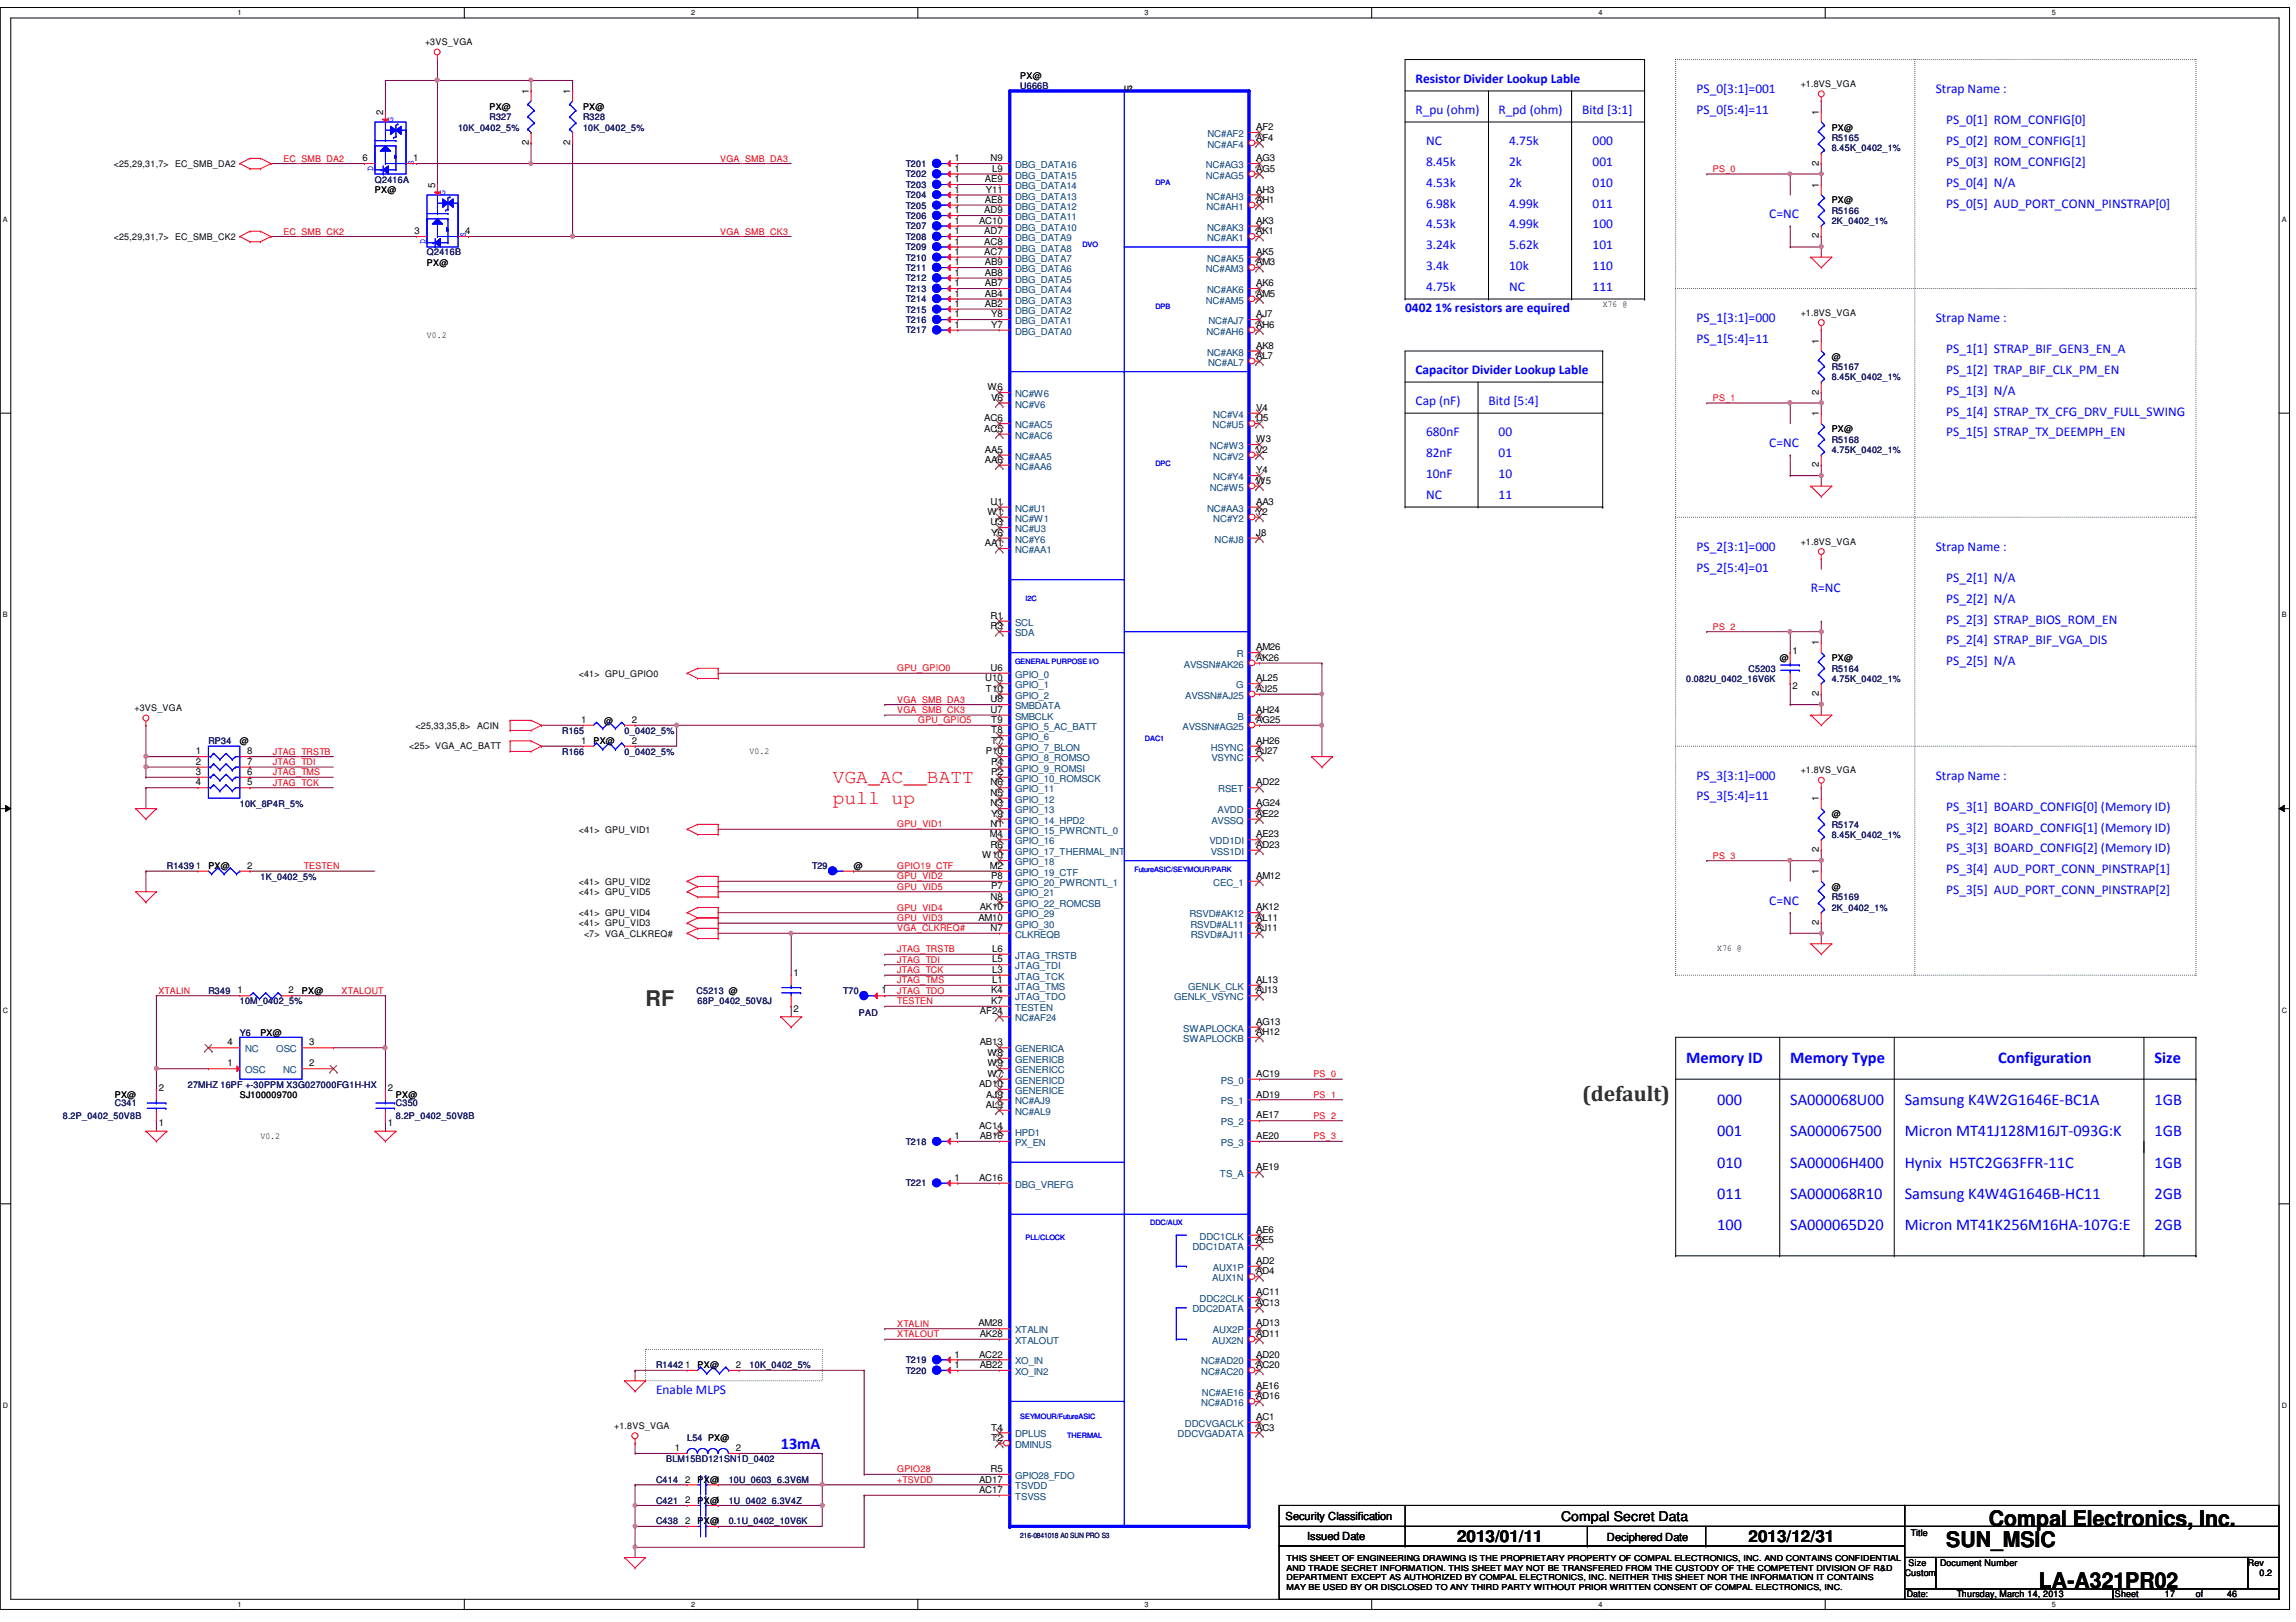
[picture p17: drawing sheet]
<svg xmlns="http://www.w3.org/2000/svg" width="297mm" height="210mm" viewBox="0 0 297 210" stroke-linecap="round" stroke-linejoin="round" font-family="sans-serif">
<defs><g id="words">
<g font-size="2.8" fill="#008000">
<text x="83.5" y="130.1">RF</text>
<text x="204.7" y="142.5">(default)</text>
</g>
<g font-size="2.8">
<text x="257.3" y="197.4">Compal Electronics, Inc.</text>
<text x="251.8" y="200.2">SUN_MSIC</text>
<text x="263.8" y="205.5">LA-A321PR02</text>
</g>
<g font-size="2.5" fill="#f00">
<text x="107.7" y="101.3">VGA_AC__BATT</text>
<text x="107.7" y="104.1">pull up</text>
</g>
<g font-size="2.1" fill="#00f">
<text x="218.1" y="137.6">Memory ID</text>
<text x="231.6" y="137.6">Memory Type</text>
<text x="258.5" y="137.6">Configuration</text>
<text x="278.7" y="137.6">Size</text>
<text x="222.2" y="143">000</text>
<text x="231.6" y="143">SA000068U00</text>
<text x="246.4" y="143">Samsung K4W2G1646E-BC1A</text>
<text x="278.7" y="143">1GB</text>
<text x="222.2" y="147.1">001</text>
<text x="231.6" y="147.1">SA000067500</text>
<text x="246.4" y="147.1">Micron MT41J128M16JT-093G:K</text>
<text x="278.7" y="147.1">1GB</text>
<text x="222.2" y="155.2">011</text>
<text x="222.2" y="151.1">010</text>
<text x="231.6" y="151.1">SA00006H400</text>
<text x="231.6" y="155.2">SA000068R10</text>
<text x="246.4" y="151.1">Hynix H5TC2G63FFR-11C</text>
<text x="246.4" y="155.2">Samsung K4W4G1646B-HC11</text>
<text x="278.7" y="151.1">1GB</text>
<text x="278.7" y="155.2">2GB</text>
<text x="222.2" y="159.2">100</text>
<text x="231.6" y="159.2">SA000065D20</text>
<text x="246.4" y="159.2">Micron MT41K256M16HA-107G:E</text>
<text x="278.7" y="159.2">2GB</text>
<text x="101" y="187.5">13mA</text>
</g>
<g font-size="2.1">
<text x="188.5" y="199.5">2013/01/11</text>
<text x="226.2" y="199.5">2013/12/31</text>
</g>
<g font-size="1.7" fill="#00f">
<text x="183.1" y="10.7">Resistor Divider Lookup Lable</text>
<text x="183.1" y="14.7">R_pu (ohm)</text>
<text x="193.9" y="14.7">R_pd (ohm)</text>
<text x="204.7" y="14.7">Bitd [3:1]</text>
<text x="219.5" y="12.1">PS_0[3:1]=001</text>
<text x="219.5" y="14.7">PS_0[5:4]=11</text>
<text x="250.4" y="12.1">Strap Name :</text>
<text x="251.8" y="16.1">PS_0[1] ROM_CONFIG[0]</text>
<text x="184.5" y="18.8">NC</text>
<text x="184.5" y="21.5">8.45k</text>
<text x="195.2" y="21.5">2k</text>
<text x="195.2" y="18.8">4.75k</text>
<text x="206" y="18.8">000</text>
<text x="206" y="21.5">001</text>
<text x="251.8" y="18.8">PS_0[2] ROM_CONFIG[1]</text>
<text x="251.8" y="21.5">PS_0[3] ROM_CONFIG[2]</text>
<text x="184.5" y="26.9">6.98k</text>
<text x="184.5" y="24.2">4.53k</text>
<text x="184.5" y="29.5">4.53k</text>
<text x="195.2" y="29.5">4.99k</text>
<text x="195.2" y="26.9">4.99k</text>
<text x="195.2" y="24.2">2k</text>
<text x="206" y="24.2">010</text>
<text x="206" y="26.9">011</text>
<text x="206" y="29.5">100</text>
<text x="228.9" y="28.2">C=NC</text>
<text x="251.8" y="24.2">PS_0[4] N/A</text>
<text x="251.8" y="26.9">PS_0[5] AUD_PORT_CONN_PINSTRAP[0]</text>
<text x="184.5" y="32.3">3.24k</text>
<text x="184.5" y="34.9">3.4k</text>
<text x="195.2" y="34.9">10k</text>
<text x="195.2" y="32.3">5.62k</text>
<text x="206" y="32.3">101</text>
<text x="206" y="34.9">110</text>
<text x="181.8" y="40.3">0402 1% resistors are equired</text>
<text x="184.5" y="37.6">4.75k</text>
<text x="195.2" y="37.6">NC</text>
<text x="206" y="37.6">111</text>
<text x="219.5" y="41.7">PS_1[3:1]=000</text>
<text x="250.4" y="41.7">Strap Name :</text>
<text x="219.5" y="44.4">PS_1[5:4]=11</text>
<text x="251.8" y="45.7">PS_1[1] STRAP_BIF_GEN3_EN_A</text>
<text x="183.1" y="52.5">Cap (nF)</text>
<text x="183.1" y="48.4">Capacitor Divider Lookup Lable</text>
<text x="192.6" y="52.5">Bitd [5:4]</text>
<text x="251.8" y="48.4">PS_1[2] TRAP_BIF_CLK_PM_EN</text>
<text x="251.8" y="53.8">PS_1[4] STRAP_TX_CFG_DRV_FULL_SWING</text>
<text x="251.8" y="51.1">PS_1[3] N/A</text>
<text x="184.5" y="56.5">680nF</text>
<text x="184.5" y="59.2">82nF</text>
<text x="193.9" y="59.2">01</text>
<text x="193.9" y="56.5">00</text>
<text x="228.9" y="57.8">C=NC</text>
<text x="251.8" y="56.5">PS_1[5] STRAP_TX_DEEMPH_EN</text>
<text x="184.5" y="64.6">NC</text>
<text x="184.5" y="61.8">10nF</text>
<text x="193.9" y="61.8">10</text>
<text x="193.9" y="64.6">11</text>
<text x="219.5" y="71.3">PS_2[3:1]=000</text>
<text x="250.4" y="71.3">Strap Name :</text>
<text x="219.5" y="74">PS_2[5:4]=01</text>
<text x="234.3" y="76.7">R=NC</text>
<text x="251.8" y="75.3">PS_2[1] N/A</text>
<text x="251.8" y="78">PS_2[2] N/A</text>
<text x="251.8" y="80.7">PS_2[3] STRAP_BIOS_ROM_EN</text>
<text x="251.8" y="83.4">PS_2[4] STRAP_BIF_VGA_DIS</text>
<text x="251.8" y="86.1">PS_2[5] N/A</text>
<text x="219.5" y="100.9">PS_3[3:1]=000</text>
<text x="250.4" y="100.9">Strap Name :</text>
<text x="219.5" y="103.6">PS_3[5:4]=11</text>
<text x="251.8" y="107.7">PS_3[2] BOARD_CONFIG[1] (Memory ID)</text>
<text x="251.8" y="104.9">PS_3[1] BOARD_CONFIG[0] (Memory ID)</text>
<text x="251.8" y="113">PS_3[4] AUD_PORT_CONN_PINSTRAP[1]</text>
<text x="251.8" y="110.3">PS_3[3] BOARD_CONFIG[2] (Memory ID)</text>
<text x="228.9" y="117.1">C=NC</text>
<text x="251.8" y="115.7">PS_3[5] AUD_PORT_CONN_PINSTRAP[2]</text>
<text x="84.9" y="180.3">Enable MLPS</text>
</g>
<text font-size="1.7" x="202" y="196.8">Compal Secret Data</text>
<g font-size="1.4">
<text x="166.3" y="196.7">Security Classification</text>
<text x="169.1" y="199.3">Issued Date</text>
<text x="207.9" y="199.4">Deciphered Date</text>
</g>
<g font-size="1.2">
<text x="55" y="5.8">+3VS_VGA</text>
<text x="132" y="10.2">PX@</text>
<text x="233" y="11.2">+1.8VS_VGA</text>
<text x="49.6" y="14.9" transform="rotate(-90 49.6 14.9)">2</text>
<text x="63.3" y="14.2">PX@</text>
<text x="68.4" y="12.1" transform="rotate(-90 68.4 12.1)">1</text>
<text x="73.8" y="12.1" transform="rotate(-90 73.8 12.1)">1</text>
<text x="75.4" y="14.2">PX@</text>
<text x="162.5" y="16.8">AF2</text>
<text x="235.3" y="14.9" transform="rotate(-90 235.3 14.9)">1</text>
<text x="237" y="16.9">PX@</text>
<text x="14.7" y="21.6">&lt;25,29,31,7&gt; EC_SMB_DA2</text>
<text x="46.9" y="20.9">6</text>
<text x="53.5" y="20.9">1</text>
<text x="68.4" y="18.8" transform="rotate(-90 68.4 18.8)">2</text>
<text x="73.8" y="18.8" transform="rotate(-90 73.8 18.8)">2</text>
<text x="123.5" y="23.6">1</text>
<text x="123.5" y="22.2">1</text>
<text x="123.5" y="20.9">1</text>
<text x="127.4" y="23.6">AE9</text>
<text x="128.1" y="20.9">N9</text>
<text x="128.4" y="22.2">L9</text>
<text x="162.5" y="22.2">AG5</text>
<text x="162.5" y="20.9">AG3</text>
<text x="162.5" y="18.2">AF4</text>
<text x="235.3" y="21.4" transform="rotate(-90 235.3 21.4)">2</text>
<text x="48.5" y="25">PX@</text>
<text x="56.3" y="24.3" transform="rotate(-90 56.3 24.3)">5</text>
<text x="123.5" y="26.2">1</text>
<text x="123.5" y="27.6">1</text>
<text x="123.5" y="29">1</text>
<text x="123.5" y="24.9">1</text>
<text x="126.7" y="29">AC10</text>
<text x="127.3" y="27.6">AD9</text>
<text x="127.4" y="26.2">AE8</text>
<text x="127.5" y="24.9">Y11</text>
<text x="162.5" y="26.2">AH1</text>
<text x="162.5" y="24.9">AH3</text>
<text x="162.5" y="29">AK3</text>
<text x="235.3" y="24.3" transform="rotate(-90 235.3 24.3)">1</text>
<text x="237" y="26.3">PX@</text>
<text x="14.7" y="31">&lt;25,29,31,7&gt; EC_SMB_CK2</text>
<text x="53.6" y="30.3">3</text>
<text x="55.2" y="34.4">PX@</text>
<text x="60.2" y="30.3">4</text>
<text x="123.5" y="35.7">1</text>
<text x="123.5" y="34.3">1</text>
<text x="123.5" y="30.3">1</text>
<text x="123.5" y="31.7">1</text>
<text x="123.5" y="33">1</text>
<text x="127.3" y="33">AC7</text>
<text x="127.3" y="30.3">AD7</text>
<text x="127.3" y="31.7">AC8</text>
<text x="127.4" y="35.7">AB8</text>
<text x="127.4" y="34.3">AB9</text>
<text x="162.5" y="30.3">AK1</text>
<text x="162.5" y="34.3">AM3</text>
<text x="162.5" y="33">AK5</text>
<text x="235.3" y="30.9" transform="rotate(-90 235.3 30.9)">2</text>
<text x="123.5" y="37">1</text>
<text x="123.5" y="41.1">1</text>
<text x="123.5" y="39.7">1</text>
<text x="123.5" y="38.4">1</text>
<text x="127.4" y="38.4">AB4</text>
<text x="127.4" y="39.7">AB2</text>
<text x="127.4" y="37">AB7</text>
<text x="128.2" y="41.1">Y8</text>
<text x="162.5" y="38.4">AM5</text>
<text x="162.5" y="37">AK6</text>
<text x="162.5" y="41.1">AJ7</text>
<text x="207.3" y="39.7">X76 @</text>
<text x="233" y="40.9">+1.8VS_VGA</text>
<text x="55.2" y="43.7">V0.2</text>
<text x="123.5" y="42.4">1</text>
<text x="128.2" y="42.4">Y7</text>
<text x="162.5" y="42.4">AH6</text>
<text x="162.5" y="46.4">AL7</text>
<text x="162.5" y="45.1">AK8</text>
<text x="235.3" y="44.5" transform="rotate(-90 235.3 44.5)">1</text>
<text x="237" y="46.5">@</text>
<text x="127.8" y="50.5">W6</text>
<text x="128.2" y="51.9">V6</text>
<text x="162.5" y="53.2">V4</text>
<text x="235.3" y="53.9" transform="rotate(-90 235.3 53.9)">1</text>
<text x="235.3" y="51.1" transform="rotate(-90 235.3 51.1)">2</text>
<text x="127.3" y="54.5">AC6</text>
<text x="127.3" y="55.9">AC5</text>
<text x="127.4" y="58.6">AA5</text>
<text x="127.4" y="59.9">AA6</text>
<text x="162.5" y="54.5">U5</text>
<text x="162.5" y="58.6">V2</text>
<text x="162.5" y="57.2">W3</text>
<text x="237" y="55.9">PX@</text>
<text x="128.1" y="65.3">U1</text>
<text x="162.5" y="61.3">Y4</text>
<text x="162.5" y="65.3">AA3</text>
<text x="162.5" y="62.6">W5</text>
<text x="235.3" y="60.5" transform="rotate(-90 235.3 60.5)">2</text>
<text x="127.4" y="70.7">AA1</text>
<text x="127.8" y="66.6">W1</text>
<text x="128.1" y="68">U3</text>
<text x="128.2" y="69.3">Y6</text>
<text x="162.5" y="66.6">Y2</text>
<text x="162.5" y="69.3">J8</text>
<text x="233" y="70.5">+1.8VS_VGA</text>
<text x="128.1" y="80.1">R1</text>
<text x="128.1" y="81.4">R3</text>
<text x="235.3" y="83.5" transform="rotate(-90 235.3 83.5)">1</text>
<text x="74.9" y="87.6">&lt;41&gt; GPU_GPIO0</text>
<text x="127.5" y="88.2">U10</text>
<text x="127.5" y="89.5">T10</text>
<text x="128.1" y="86.8">U6</text>
<text x="162.5" y="88.2">AL25</text>
<text x="162.5" y="89.5">AJ25</text>
<text x="162.5" y="84.2">AM26</text>
<text x="162.5" y="85.5">AK26</text>
<text x="230.2" y="85.6">@</text>
<text x="231.9" y="84.6">1</text>
<text x="231.9" y="89.2">2</text>
<text x="237" y="85.6">PX@</text>
<text x="17.4" y="92">+3VS_VGA</text>
<text x="53.8" y="94.3">&lt;25,33,35,8&gt;</text>
<text x="61.7" y="94.3">ACIN</text>
<text x="75.2" y="93.6">1</text>
<text x="78.1" y="93.6">@</text>
<text x="81.7" y="93.6">2</text>
<text x="128.1" y="90.9">U8</text>
<text x="128.1" y="92.2">U7</text>
<text x="128.2" y="93.6">T9</text>
<text x="128.2" y="94.9">T8</text>
<text x="162.5" y="92.2">AH24</text>
<text x="162.5" y="93.6">AG25</text>
<text x="235.3" y="90.1" transform="rotate(-90 235.3 90.1)">2</text>
<text x="25.4" y="97.6">1</text>
<text x="25.4" y="99">2</text>
<text x="25.4" y="100.3">3</text>
<text x="25.4" y="101.6">4</text>
<text x="31" y="96.3">@</text>
<text x="32" y="97.6">8</text>
<text x="32" y="99">7</text>
<text x="32" y="100.3">6</text>
<text x="32" y="101.6">5</text>
<text x="53" y="97">&lt;25&gt; VGA_AC_BATT</text>
<text x="75.2" y="96.3">1</text>
<text x="76.8" y="96.3">PX@</text>
<text x="81.7" y="96.3">2</text>
<text x="97" y="97.5">V0.2</text>
<text x="127.5" y="97.6">P10</text>
<text x="128.1" y="101.6">N6</text>
<text x="128.2" y="100.3">P2</text>
<text x="128.2" y="96.3">T7</text>
<text x="128.2" y="99">P4</text>
<text x="162.5" y="96.3">AH26</text>
<text x="162.5" y="101.6">AD22</text>
<text x="162.5" y="97.6">AJ27</text>
<text x="233" y="100.1">+1.8VS_VGA</text>
<text x="74.9" y="107.8">&lt;41&gt; GPU_VID1</text>
<text x="128.1" y="103">N5</text>
<text x="128.1" y="104.4">N3</text>
<text x="128.1" y="107">N1</text>
<text x="128.2" y="105.7">Y9</text>
<text x="162.5" y="104.4">AG24</text>
<text x="162.5" y="105.7">AE22</text>
<text x="235.3" y="103.7" transform="rotate(-90 235.3 103.7)">1</text>
<text x="237" y="105.7">@</text>
<text x="25.4" y="112.4">1</text>
<text x="27" y="112.5">PX@</text>
<text x="32" y="112.4">2</text>
<text x="110.4" y="112.5">@</text>
<text x="127.1" y="111.1">W10</text>
<text x="128.1" y="108.4">M4</text>
<text x="128.1" y="112.4">M2</text>
<text x="128.1" y="109.7">R6</text>
<text x="128.2" y="113.7">P8</text>
<text x="162.5" y="109.7">AD23</text>
<text x="162.5" y="113.7">AM12</text>
<text x="162.5" y="108.4">AE23</text>
<text x="235.3" y="113.1" transform="rotate(-90 235.3 113.1)">1</text>
<text x="235.3" y="110.3" transform="rotate(-90 235.3 110.3)">2</text>
<text x="74.9" y="114.5">&lt;41&gt; GPU_VID2</text>
<text x="74.9" y="115.8">&lt;41&gt; GPU_VID5</text>
<text x="74.9" y="119.9">&lt;41&gt; GPU_VID3</text>
<text x="74.9" y="118.5">&lt;41&gt; GPU_VID4</text>
<text x="126.6" y="119.2">AM10</text>
<text x="126.7" y="117.8">AK10</text>
<text x="128.1" y="116.5">N8</text>
<text x="128.2" y="115.1">P7</text>
<text x="162.5" y="119.2">AL11</text>
<text x="162.5" y="117.8">AK12</text>
<text x="235.3" y="119.7" transform="rotate(-90 235.3 119.7)">2</text>
<text x="237" y="115.1">@</text>
<text x="75.6" y="121.2">&lt;7&gt; VGA_CLKREQ#</text>
<text x="128.1" y="120.5">N7</text>
<text x="128.4" y="125.9">L3</text>
<text x="128.4" y="124.5">L5</text>
<text x="128.4" y="123.2">L6</text>
<text x="162.5" y="120.5">AJ11</text>
<text x="222.2" y="123.1">X76 @</text>
<text x="30.7" y="128.6">1</text>
<text x="37.3" y="128.6">2</text>
<text x="39.1" y="128.6">PX@</text>
<text x="102.7" y="126.3">1</text>
<text x="102.7" y="130.9">2</text>
<text x="114" y="128.6">1</text>
<text x="126.8" y="131.3">AF24</text>
<text x="128.2" y="128.6">K4</text>
<text x="128.2" y="129.9">K7</text>
<text x="128.4" y="127.2">L1</text>
<text x="162.5" y="127.2">AL13</text>
<text x="162.5" y="128.6">AJ13</text>
<text x="29.4" y="135.3">4</text>
<text x="33.7" y="134">PX@</text>
<text x="40" y="135.3">3</text>
<text x="126.7" y="135.3">AB13</text>
<text x="127.8" y="136.7">W8</text>
<text x="162.5" y="133.9">AH12</text>
<text x="162.5" y="132.6">AG13</text>
<text x="14.9" y="142.1">PX@</text>
<text x="20.5" y="141.1">2</text>
<text x="29.4" y="138">1</text>
<text x="31" y="142.1">SJ100009700</text>
<text x="40" y="138">2</text>
<text x="50.2" y="141.1">2</text>
<text x="51.2" y="142.1">PX@</text>
<text x="126.7" y="140.7">AD10</text>
<text x="127.5" y="143.4">AL9</text>
<text x="127.6" y="142">AJ9</text>
<text x="127.8" y="138">W9</text>
<text x="127.8" y="139.4">W7</text>
<text x="162.5" y="139.4">AC19</text>
<text x="162.5" y="142">AD19</text>
<text x="20.5" y="145.8">1</text>
<text x="33.7" y="147.4">V0.2</text>
<text x="50.2" y="145.8">1</text>
<text x="123.5" y="147.4">1</text>
<text x="126.7" y="146.1">AC14</text>
<text x="126.7" y="147.4">AB16</text>
<text x="162.5" y="147.4">AE20</text>
<text x="162.5" y="144.7">AE17</text>
<text x="123.5" y="152.8">1</text>
<text x="126.7" y="152.8">AC16</text>
<text x="162.5" y="151.5">AE19</text>
<text x="162.5" y="159.6">AE6</text>
<text x="162.5" y="160.9">AE5</text>
<text x="162.5" y="164.9">AD4</text>
<text x="162.5" y="163.6">AD2</text>
<text x="162.5" y="167.6">AC11</text>
<text x="126.6" y="171.7">AM28</text>
<text x="126.7" y="173">AK28</text>
<text x="162.5" y="173">AD11</text>
<text x="162.5" y="171.7">AD13</text>
<text x="162.5" y="169">AC13</text>
<text x="88.6" y="177">1</text>
<text x="90.3" y="177.1">PX@</text>
<text x="95.2" y="177">2</text>
<text x="123.5" y="177">1</text>
<text x="123.5" y="175.7">1</text>
<text x="126.7" y="175.7">AC22</text>
<text x="126.7" y="177">AB22</text>
<text x="162.5" y="177">AC20</text>
<text x="162.5" y="175.7">AD20</text>
<text x="162.5" y="179.7">AE16</text>
<text x="79.5" y="184.9">+1.8VS_VGA</text>
<text x="128.2" y="185.1">T4</text>
<text x="162.5" y="183.8">AC1</text>
<text x="162.5" y="185.1">AC3</text>
<text x="162.5" y="181.1">AD16</text>
<text x="87.3" y="187.8">1</text>
<text x="88.6" y="191.9">2</text>
<text x="90.3" y="191.9">PX@1</text>
<text x="95.2" y="187.8">2</text>
<text x="126.7" y="191.9">AD17</text>
<text x="128.1" y="190.5">R5</text>
<text x="128.2" y="186.5">T2</text>
<text x="88.6" y="194.5">2</text>
<text x="88.6" y="197.2">2</text>
<text x="90.3" y="194.6">PX@1</text>
<text x="90.3" y="197.3">PX@1</text>
<text x="126.7" y="193.2">AC17</text>
<text x="246.9" y="202.6">Size</text>
<text x="247.2" y="198.8">Title</text>
<text x="251" y="202.6">Document Number</text>
<text x="290.8" y="202.6">Rev</text>
<text x="246.4" y="204">Custom</text>
<text x="246.7" y="206.7">Date:</text>
<text x="253.1" y="206.7">Thursday, March 14, 2013</text>
<text x="273.6" y="206.7">Sheet</text>
<text x="280.1" y="206.7">17</text>
<text x="284.1" y="206.7">of</text>
<text x="288.1" y="206.7">46</text>
<text x="292.3" y="204">0.2</text>
</g>
<g font-size="1.2" fill="#000080">
<text x="132" y="11.5">U666B</text>
<text x="59.3" y="16.9">10K_0402_5%</text>
<text x="63.3" y="15.5">R327</text>
<text x="75.4" y="15.5">R328</text>
<text x="75.4" y="16.9">10K_0402_5%</text>
<text x="48.5" y="23.6">Q2416A</text>
<text x="117.2" y="22.9">T202</text>
<text x="117.2" y="21.6">T201</text>
<text x="237" y="18.2">R5165</text>
<text x="237" y="19.6">8.45K_0402_1%</text>
<text x="117.2" y="24.3">T203</text>
<text x="117.2" y="27">T205</text>
<text x="117.2" y="28.3">T206</text>
<text x="117.2" y="29.7">T207</text>
<text x="117.2" y="25.7">T204</text>
<text x="237" y="27.6">R5166</text>
<text x="237" y="29">2K_0402_1%</text>
<text x="55.2" y="33.1">Q2416B</text>
<text x="117.2" y="35.1">T211</text>
<text x="117.2" y="31">T208</text>
<text x="117.2" y="32.4">T209</text>
<text x="117.2" y="33.7">T210</text>
<text x="117.2" y="36.4">T212</text>
<text x="117.2" y="37.8">T213</text>
<text x="117.2" y="41.8">T216</text>
<text x="117.2" y="40.5">T215</text>
<text x="117.2" y="39.1">T214</text>
<text x="117.2" y="43.1">T217</text>
<text x="237" y="47.8">R5167</text>
<text x="237" y="49.2">8.45K_0402_1%</text>
<text x="237" y="57.3">R5168</text>
<text x="237" y="58.6">4.75K_0402_1%</text>
<text x="218.1" y="88.2">0.082U_0402_16V6K</text>
<text x="226.2" y="86.9">C5203</text>
<text x="237" y="86.9">R5164</text>
<text x="237" y="88.2">4.75K_0402_1%</text>
<text x="72.7" y="95">R165</text>
<text x="80.8" y="95">0_0402_5%</text>
<text x="27" y="96.3">RP34</text>
<text x="72.7" y="97.7">R166</text>
<text x="80.8" y="97.7">0_0402_5%</text>
<text x="31" y="104.4">10K_8P4R_5%</text>
<text x="237" y="107.1">R5174</text>
<text x="21.6" y="112.5">R1439</text>
<text x="33.7" y="113.8">1K_0402_5%</text>
<text x="105.1" y="112.5">T29</text>
<text x="237" y="108.4">8.45K_0402_1%</text>
<text x="237" y="116.5">R5169</text>
<text x="237" y="117.9">2K_0402_1%</text>
<text x="27" y="128.6">R349</text>
<text x="31" y="130">10M_0402_5%</text>
<text x="90.1" y="128.6">C5213 @</text>
<text x="90.3" y="130">68P_0402_50V8J</text>
<text x="109.1" y="128.6">T70</text>
<text x="111.1" y="131.4">PAD</text>
<text x="31" y="134">Y6</text>
<text x="14.9" y="143.2">C341</text>
<text x="24.3" y="140.8">27MHZ 16PF +-30PPM X3G027000FG1H-HX</text>
<text x="51.2" y="143.2">C350</text>
<text x="8.1" y="144.8">8.2P_0402_50V8B</text>
<text x="51.2" y="144.8">8.2P_0402_50V8B</text>
<text x="117.2" y="148.2">T218</text>
<text x="117.2" y="153.5">T221</text>
<text x="84.9" y="177.1">R1442</text>
<text x="97" y="177.1">10K_0402_5%</text>
<text x="117.2" y="177.8">T220</text>
<text x="117.2" y="176.4">T219</text>
<text x="84.9" y="191.9">C414</text>
<text x="86.2" y="189.2">BLM15BD121SN1D_0402</text>
<text x="88.9" y="186.5">L54 PX@</text>
<text x="94.3" y="191.9">10U_0603_6.3V6M</text>
<text x="84.9" y="194.6">C421</text>
<text x="84.9" y="197.3">C438</text>
<text x="94.3" y="194.6">1U_0402_6.3V4Z</text>
<text x="94.3" y="197.3">0.1U_0402_10V6K</text>
</g>
<g font-size="1.2" fill="#00f">
<text x="50.9" y="15.8" transform="rotate(-90 50.9 15.8)">G</text>
<text x="48.3" y="22.1" transform="rotate(-90 48.3 22.1)">D</text>
<text x="53.5" y="21.3" transform="rotate(-90 53.5 21.3)">S</text>
<text x="57.6" y="25.2" transform="rotate(-90 57.6 25.2)">G</text>
<text x="55" y="31.5" transform="rotate(-90 55 31.5)">D</text>
<text x="60.3" y="30.7" transform="rotate(-90 60.3 30.7)">S</text>
</g>
<g font-size="1.2" fill="#004080">
<text x="156.2" y="17.7">NC#AF2</text>
<text x="131.3" y="21.8">DBG_DATA16</text>
<text x="131.3" y="23.1">DBG_DATA15</text>
<text x="156" y="23.1">NC#AG5</text>
<text x="156" y="21.8">NC#AG3</text>
<text x="156.2" y="19.1">NC#AF4</text>
<text x="131.3" y="27.1">DBG_DATA12</text>
<text x="131.3" y="24.5">DBG_DATA14</text>
<text x="131.3" y="28.5">DBG_DATA11</text>
<text x="131.3" y="29.8">DBG_DATA10</text>
<text x="131.3" y="25.8">DBG_DATA13</text>
<text x="156.1" y="27.1">NC#AH1</text>
<text x="156.1" y="25.8">NC#AH3</text>
<text x="156.2" y="29.8">NC#AK3</text>
<text x="131.3" y="33.9">DBG_DATA7</text>
<text x="131.3" y="31.2">DBG_DATA9</text>
<text x="131.3" y="32.6">DBG_DATA8</text>
<text x="131.3" y="35.2">DBG_DATA6</text>
<text x="156" y="35.2">NC#AM3</text>
<text x="156.2" y="31.2">NC#AK1</text>
<text x="156.2" y="33.9">NC#AK5</text>
<text x="131.3" y="39.3">DBG_DATA3</text>
<text x="131.3" y="42">DBG_DATA1</text>
<text x="131.3" y="40.6">DBG_DATA2</text>
<text x="131.3" y="37.9">DBG_DATA4</text>
<text x="131.3" y="36.6">DBG_DATA5</text>
<text x="156" y="39.3">NC#AM5</text>
<text x="156.2" y="37.9">NC#AK6</text>
<text x="156.3" y="42">NC#AJ7</text>
<text x="131.3" y="43.3">DBG_DATA0</text>
<text x="156.1" y="43.3">NC#AH6</text>
<text x="156.2" y="46">NC#AK8</text>
<text x="156.3" y="47.3">NC#AL7</text>
<text x="131.3" y="51.4">NC#W6</text>
<text x="131.3" y="52.7">NC#V6</text>
<text x="131.3" y="55.4">NC#AC5</text>
<text x="131.3" y="59.5">NC#AA5</text>
<text x="131.3" y="56.8">NC#AC6</text>
<text x="156.5" y="58.1">NC#W3</text>
<text x="156.9" y="55.4">NC#U5</text>
<text x="157" y="59.5">NC#V2</text>
<text x="157" y="54.1">NC#V4</text>
<text x="131.3" y="60.8">NC#AA6</text>
<text x="156.5" y="63.5">NC#W5</text>
<text x="157" y="62.1">NC#Y4</text>
<text x="131.3" y="66.2">NC#U1</text>
<text x="131.3" y="71.6">NC#AA1</text>
<text x="131.3" y="67.5">NC#W1</text>
<text x="131.3" y="68.9">NC#U3</text>
<text x="131.3" y="70.2">NC#Y6</text>
<text x="156.2" y="66.2">NC#AA3</text>
<text x="157" y="67.5">NC#Y2</text>
<text x="157.1" y="70.2">NC#J8</text>
<text x="131.3" y="81">SCL</text>
<text x="131.3" y="82.3">SDA</text>
<text x="131.3" y="87.7">GPIO_0</text>
<text x="131.3" y="89.1">GPIO_1</text>
<text x="153.2" y="86.4">AVSSN#AK26</text>
<text x="159.9" y="89.1">G</text>
<text x="160" y="85">R</text>
<text x="131.3" y="90.4">GPIO_2</text>
<text x="131.3" y="91.8">SMBDATA</text>
<text x="131.3" y="93.1">SMBCLK</text>
<text x="131.3" y="94.4">GPIO_5_AC_BATT</text>
<text x="131.3" y="95.8">GPIO_6</text>
<text x="153" y="94.4">AVSSN#AG25</text>
<text x="153.3" y="90.4">AVSSN#AJ25</text>
<text x="160.1" y="93.1">B</text>
<text x="131.3" y="101.2">GPIO_10_ROMSCK</text>
<text x="131.3" y="97.2">GPIO_7_BLON</text>
<text x="131.3" y="98.5">GPIO_8_ROMSO</text>
<text x="131.3" y="99.9">GPIO_9_ROMSI</text>
<text x="156.6" y="97.2">HSYNC</text>
<text x="156.7" y="98.5">VSYNC</text>
<text x="131.3" y="102.5">GPIO_11</text>
<text x="131.3" y="103.9">GPIO_12</text>
<text x="131.3" y="105.2">GPIO_13</text>
<text x="131.3" y="106.6">GPIO_14_HPD2</text>
<text x="131.3" y="107.9">GPIO_15_PWRCNTL_0</text>
<text x="156.7" y="106.6">AVSSQ</text>
<text x="157.5" y="105.2">AVDD</text>
<text x="157.6" y="102.5">RSET</text>
<text x="131.3" y="109.3">GPIO_16</text>
<text x="131.3" y="110.6">GPIO_17_THERMAL_INT</text>
<text x="131.3" y="112">GPIO_18</text>
<text x="131.3" y="113.3">GPIO_19_CTF</text>
<text x="156.5" y="109.3">VDD1DI</text>
<text x="156.6" y="110.6">VSS1DI</text>
<text x="131.3" y="114.6">GPIO_20_PWRCNTL_1</text>
<text x="131.3" y="116">GPIO_21</text>
<text x="131.3" y="117.3">GPIO_22_ROMCSB</text>
<text x="131.3" y="118.7">GPIO_29</text>
<text x="153.9" y="118.7">RSVD#AK12</text>
<text x="157" y="114.6">CEC_1</text>
<text x="131.3" y="121.4">CLKREQB</text>
<text x="131.3" y="125.4">JTAG_TDI</text>
<text x="131.3" y="124.1">JTAG_TRSTB</text>
<text x="131.3" y="120.1">GPIO_30</text>
<text x="154" y="120.1">RSVD#AL11</text>
<text x="154" y="121.4">RSVD#AJ11</text>
<text x="131.3" y="126.8">JTAG_TCK</text>
<text x="131.3" y="129.5">JTAG_TDO</text>
<text x="131.3" y="128.1">JTAG_TMS</text>
<text x="131.3" y="130.8">TESTEN</text>
<text x="151.9" y="129.5">GENLK_VSYNC</text>
<text x="153.7" y="128.1">GENLK_CLK</text>
<text x="31.7" y="136.2">NC</text>
<text x="35.7" y="136.2">OSC</text>
<text x="131.3" y="136.2">GENERICA</text>
<text x="131.3" y="137.5">GENERICB</text>
<text x="131.3" y="132.2">NC#AF24</text>
<text x="153.1" y="134.8">SWAPLOCKB</text>
<text x="153.1" y="133.5">SWAPLOCKA</text>
<text x="31.7" y="138.9">OSC</text>
<text x="36.6" y="138.9">NC</text>
<text x="131.3" y="138.9">GENERICC</text>
<text x="131.3" y="140.3">GENERICD</text>
<text x="131.3" y="141.6">GENERICE</text>
<text x="131.3" y="142.9">NC#AJ9</text>
<text x="157.9" y="140.3">PS_0</text>
<text x="157.9" y="142.9">PS_1</text>
<text x="131.3" y="147">HPD1</text>
<text x="131.3" y="144.3">NC#AL9</text>
<text x="131.3" y="148.3">PX_EN</text>
<text x="157.9" y="148.3">PS_3</text>
<text x="157.9" y="145.6">PS_2</text>
<text x="131.3" y="153.7">DBG_VREFG</text>
<text x="157.8" y="152.4">TS_A</text>
<text x="154.3" y="161.8">DDC1DATA</text>
<text x="155.2" y="160.4">DDC1CLK</text>
<text x="156.8" y="165.8">AUX1N</text>
<text x="156.9" y="164.5">AUX1P</text>
<text x="131.3" y="172.6">XTALIN</text>
<text x="131.3" y="173.9">XTALOUT</text>
<text x="154.3" y="169.8">DDC2DATA</text>
<text x="155.2" y="168.5">DDC2CLK</text>
<text x="156.8" y="173.9">AUX2N</text>
<text x="156.9" y="172.6">AUX2P</text>
<text x="131.3" y="177.9">XO_IN2</text>
<text x="131.3" y="176.6">XO_IN</text>
<text x="155.4" y="177.9">NC#AC20</text>
<text x="155.4" y="176.6">NC#AD20</text>
<text x="153.3" y="184.7">DDCVGACLK</text>
<text x="155.4" y="181.9">NC#AD16</text>
<text x="155.5" y="180.6">NC#AE16</text>
<text x="131.3" y="187.4">DMINUS</text>
<text x="131.3" y="186">DPLUS</text>
<text x="131.3" y="191.4">GPIO28_FDO</text>
<text x="152.4" y="186">DDCVGADATA</text>
<text x="131.3" y="192.7">TSVDD</text>
<text x="131.3" y="194.1">TSVSS</text>
</g>
<g font-size="1.2" fill="#f00">
<text x="36.7" y="20.9">EC_SMB_DA2</text>
<text x="93.2" y="20.9">VGA_SMB_DA3</text>
<text x="221.6" y="22.3">PS_0</text>
<text x="36.7" y="30.4">EC_SMB_CK2</text>
<text x="93.2" y="30.4">VGA_SMB_CK3</text>
<text x="221.6" y="51.9">PS_1</text>
<text x="221.6" y="81.5">PS_2</text>
<text x="116.1" y="86.9">GPU_GPIO0</text>
<text x="116.1" y="92.3">VGA_SMB_CK3</text>
<text x="116.1" y="90.9">VGA_SMB_DA3</text>
<text x="118.8" y="93.6">GPU_GPIO5</text>
<text x="35.3" y="100.3">JTAG_TMS</text>
<text x="35.3" y="97.7">JTAG_TRSTB</text>
<text x="35.3" y="99">JTAG_TDI</text>
<text x="35.3" y="101.7">JTAG_TCK</text>
<text x="116.1" y="107.1">GPU_VID1</text>
<text x="39.3" y="112.5">TESTEN</text>
<text x="116.1" y="113.8">GPU_VID2</text>
<text x="116.1" y="112.5">GPIO19_CTF</text>
<text x="221.6" y="111.1">PS_3</text>
<text x="116.1" y="115.1">GPU_VID5</text>
<text x="116.1" y="117.9">GPU_VID4</text>
<text x="116.1" y="119.2">GPU_VID3</text>
<text x="116.1" y="120.5">VGA_CLKREQ#</text>
<text x="116.1" y="125.9">JTAG_TCK</text>
<text x="116.1" y="124.6">JTAG_TDI</text>
<text x="116.1" y="123.2">JTAG_TRSTB</text>
<text x="20.5" y="128.6">XTALIN</text>
<text x="44.2" y="128.6">XTALOUT</text>
<text x="116.1" y="130">TESTEN</text>
<text x="116.1" y="127.3">JTAG_TMS</text>
<text x="116.1" y="128.6">JTAG_TDO</text>
<text x="169.9" y="139.4">PS_0</text>
<text x="169.9" y="142.1">PS_1</text>
<text x="169.9" y="147.4">PS_3</text>
<text x="169.9" y="144.8">PS_2</text>
<text x="116.1" y="173.1">XTALOUT</text>
<text x="116.1" y="171.7">XTALIN</text>
<text x="116.1" y="191.9">+TSVDD</text>
<text x="116.1" y="190.5">GPIO28</text>
</g>
<g font-size="1.1">
<text x="166.5" y="203.2">AND TRADE SECRET INFORMATION. THIS SHEET MAY NOT BE TRANSFERED FROM THE CUSTODY OF THE COMPETENT DIVISION OF R&amp;D</text>
<text x="166.5" y="202">THIS SHEET OF ENGINEERING DRAWING IS THE PROPRIETARY PROPERTY OF COMPAL ELECTRONICS, INC. AND CONTAINS CONFIDENTIAL</text>
<text x="166.5" y="204.5">DEPARTMENT EXCEPT AS AUTHORIZED BY COMPAL ELECTRONICS, INC. NEITHER THIS SHEET NOR THE INFORMATION IT CONTAINS</text>
<text x="166.5" y="205.7">MAY BE USED BY OR DISCLOSED TO ANY THIRD PARTY WITHOUT PRIOR WRITTEN CONSENT OF COMPAL ELECTRONICS, INC.</text>
</g>
<g font-size=".9">
<text x="30.7" y="2">1</text>
<text x="89.4" y="2">2</text>
<text x="148.1" y="2">3</text>
<text x="206.8" y="2">4</text>
<text x="265.5" y="2">5</text>
<text x="145.5" y="11.8">U?</text>
<text x=".4" y="28.7">A</text>
<text x="295.2" y="28.7">A</text>
<text x=".4" y="79.9">B</text>
<text x="295.2" y="79.9">B</text>
<text x=".4" y="131.1">C</text>
<text x="295.2" y="131.1">C</text>
<text x=".4" y="182.2">D</text>
<text x="295.2" y="182.2">D</text>
<text x="30.7" y="208">1</text>
<text x="89.4" y="208">2</text>
<text x="148.1" y="208">3</text>
<text x="206.8" y="208">4</text>
<text x="265.5" y="208">5</text>
</g>
<g font-size=".9" fill="#00f">
<text x="149.5" y="23.9">DPA</text>
<text x="140" y="32">DVO</text>
<text x="149.5" y="40">DPB</text>
<text x="149.5" y="60.2">DPC</text>
<text x="132.7" y="77.8">I2C</text>
<text x="131.3" y="86">GENERAL PURPOSE I/O</text>
<text x="148.1" y="95.9">DAC1</text>
<text x="146.8" y="112.9">FutureASIC/SEYMOUR/PARK</text>
<text x="132.7" y="160.5">PLL/CLOCK</text>
<text x="148.8" y="158.5">DDC/AUX</text>
<text x="132" y="183.7">SEYMOUR/FutureASIC</text>
<text x="138" y="186.1">THERMAL</text>
</g>
<text font-size=".9" fill="#000080" x="132" y="199.1">216-0841018 A0 SUN PRO S3</text>
</g></defs>
<path d="M0 1h296.2v207.3h-296.2zM1.4 2.3h293.4v204.7h-293.4z" fill="none" stroke="#000" stroke-width=".13"/>
<g fill="#fff">
<path d="M30.7 1.1h.5v1.1h-.5z"/>
<path d="M30.7 207.1h.5v1.1h-.5z"/>
</g>
<path d="M60.1 1v1.3M60.1 207v1.3" fill="none" stroke="#000" stroke-width=".13"/>
<g fill="#fff">
<path d="M89.4 1.1h.5v1.1h-.5z"/>
<path d="M89.4 207.1h.5v1.1h-.5z"/>
</g>
<path d="M118.7 1v1.3M118.7 207v1.3" fill="none" stroke="#000" stroke-width=".13"/>
<g fill="#fff">
<path d="M148.1 1.1h.5v1.1h-.5z"/>
<path d="M148.1 207.1h.5v1.1h-.5z"/>
</g>
<path d="M177.5 1v1.3M177.5 207v1.3" fill="none" stroke="#000" stroke-width=".13"/>
<g fill="#fff">
<path d="M206.8 1.1h.5v1.1h-.5z"/>
<path d="M206.8 207.1h.5v1.1h-.5z"/>
</g>
<path d="M236.1 1v1.3M236.1 207v1.3" fill="none" stroke="#000" stroke-width=".13"/>
<g fill="#fff">
<path d="M265.5 1.1h.5v1.1h-.5z"/>
<path d="M265.5 207.1h.5v1.1h-.5z"/>
<path d="M.4 27.9h.6v1.1h-.6z"/>
<path d="M295.2 27.9h.6v1.1h-.6z"/>
<path d="M.4 79h.6v1.1h-.6z"/>
<path d="M295.2 79h.6v1.1h-.6z"/>
</g>
<path d="M0 53.5h1.4M294.8 53.5h1.4" fill="none" stroke="#000" stroke-width=".13"/>
<g fill="#fff">
<path d="M.4 130.2h.7v1.1h-.7z"/>
<path d="M295.2 130.2h.7v1.1h-.7z"/>
</g>
<path d="M0 104.6h1.4M.7 104.2l.7 .4-.7 .4zM294.8 104.6l.7-.4v.8zM294.8 104.6h1.4" fill="none" stroke="#000" stroke-width=".13"/>
<path d="M.7 104.2l.7 .4-.7 .4zM294.8 104.6l.7-.4v.8z" fill="#000"/>
<g fill="#fff">
<path d="M.4 181.4h.7v1h-.7z"/>
<path d="M295.2 181.4h.7v1h-.7z"/>
</g>
<g fill="none" stroke="#000" stroke-width=".13">
<path d="M181.8 11.8h31M181.8 15.8h31M192.6 11.8v26.9M203.3 11.8v26.9M212.8 11.8h.1M212.8 7.7h.1M212.8 15.8h.1M212.8 7.7h-31v31M212.8 7.7v31M181.8 38.7h.1M181.8 38.7h31M192.6 38.7h.1"/>
<path d="M203.3 38.7h.1M212.8 38.7h.1M181.8 49.4h25.5M181.8 53.5h25.5M191.2 49.4v16.2M207.3 45.4h.1M207.3 49.4h.1M207.3 53.5h.1M207.3 45.4h-25.5v20.2M207.3 45.4v20.2M181.8 65.6h.1M181.8 65.6h25.5"/>
<path d="M191.2 65.6h.1M207.3 65.6h.1M216.8 139.7h67.3M230.2 134.2v28.3M245.1 134.2v28.3M277.4 134.2v28.3M284.1 134.2h.1M284.1 139.7h.1M284.1 134.2h-67.3v28.3M284.1 134.2v28.3M0 155.8h1.4M277.4 149.1h.1"/>
<path d="M294.8 155.8h1.4M216.8 162.5h.1M216.8 162.5h67.3M230.2 162.5h.1M245.1 162.5h.1M277.4 162.5h.1M284.1 162.5h.1"/>
</g>
<path d="M83.5 174.6h22.9v4.1h-22.9z" fill="none" stroke="#008000" stroke-width=".13" stroke-dasharray="0 .3"/>
<g fill="none" stroke="#004000" stroke-width=".13" stroke-dasharray="0 .3">
<path d="M216.8 7.7h67.3M216.8 7.7v118.5M247.7 7.7v118.5M284.1 7.7h.1M284.1 7.7v118.5M216.8 37.3h67.3M284.1 37.3h.1M216.8 66.9h67.3M284.1 66.9h.1M216.8 96.6h67.3M284.1 96.6h.1M216.8 126.2h.1"/>
<path d="M216.8 126.2h67.3M247.7 126.2h.1M284.1 126.2h.1"/>
</g>
<g fill="none" stroke="#800040" stroke-width=".13">
<path d="M68.7 18.5h.1M68.7 10.4h.1M68.7 18.5v2.7h-14.8M68.7 10.4v1.4M74.1 18.5h.1M74.1 18.5v12.1M53.9 21.2h.1M162.9 139.7h.1M162.9 139.7h10.8M162.9 147.7h.1M162.9 145h.1M162.9 142.3h.1"/>
<path d="M162.9 147.7h10.8M162.9 145h10.8M162.9 142.3h10.8"/>
</g>
<path d="M68.5 10.2l.2-.1 .2 .1-.1 .3-.1 .1-.2-.1z" fill-rule="evenodd" fill="#f0f"/>
<path d="M68.5 10.2l.2-.1 .2 .1-.1 .3-.1 .1-.2-.1z" fill="none" stroke="#f0f" stroke-width=".13"/>
<path d="M68.7 10.4h.1M68.7 10.4h5.4M74.1 10.4h.1M74.1 10.4v1.4M74.1 30.6h.1M74.1 30.6h28.3" fill="none" stroke="#800040" stroke-width=".13"/>
<circle cx="74.1" cy="30.6" r=".26" fill="#f0f"/>
<circle cx="74.1" cy="30.6" r=".26" fill="none" stroke="#f0f" stroke-width=".13"/>
<path d="M60.6 30.6h.1M60.6 30.6h13.5M68.7 21.2h.1M68.7 21.2h33.7" fill="none" stroke="#800040" stroke-width=".13"/>
<path d="M68.5 21l.2-.1 .2 .1-.1 .3-.1 .1-.2-.1z" fill-rule="evenodd" fill="#f0f"/>
<path d="M68.5 21l.2-.1 .2 .1-.1 .3-.1 .1-.2-.1z" fill="none" stroke="#f0f" stroke-width=".13"/>
<path d="M49.9 10.4h.1M49.9 10.4v4M56.6 7.7h.1M56.6 10.4h.1M56.6 7.7v2.7M56.6 10.4h12.1M35 21.2h.1M35 30.6h.1M35 21.2h12.2M35 30.6h18.9" fill="none" stroke="#800040" stroke-width=".13"/>
<circle cx="56.6" cy="10.4" r=".26" fill="#f0f"/>
<circle cx="56.6" cy="10.4" r=".26" fill="none" stroke="#f0f" stroke-width=".13"/>
<path d="M56.6 10.4h.1M56.6 10.4v13.5" fill="none" stroke="#800040" stroke-width=".13"/>
<circle cx="56.6" cy="10.4" r=".26" fill="#f0f"/>
<circle cx="56.6" cy="10.4" r=".26" fill="none" stroke="#f0f" stroke-width=".13"/>
<path d="M49.9 10.4h.1M49.9 10.4h6.7M114.5 92.5h.1M114.5 91.2h.1M114.5 92.5h14.8M114.5 91.2h14.8M92.9 114h.1M92.9 107.3h.1M92.9 114h36.4M92.9 107.3h36.4M102.4 120.8h.1M102.4 120.8h26.9" fill="none" stroke="#800040" stroke-width=".13"/>
<path d="M102.2 120.6l.1-.1 .2 .1v.4h-.2h-.1z" fill-rule="evenodd" fill="#f0f"/>
<path d="M102.2 120.6l.1-.1 .2 .1v.4h-.2h-.1z" fill="none" stroke="#f0f" stroke-width=".13"/>
<g fill="none" stroke="#800040" stroke-width=".13">
<path d="M123.9 36h.1M123.9 32h.1M123.9 26.5h.1M123.9 30.6h.1M123.9 23.9h.1M123.9 21.2h.1M123.9 38.7h.1M123.9 34.6h.1M123.9 29.3h.1M123.9 27.9h.1M123.9 22.5h.1M123.9 37.3h.1"/>
<path d="M123.9 33.3h.1M123.9 36h5.4M123.9 32h5.4M123.9 26.5h5.4M123.9 30.6h5.4M123.9 23.9h5.4M123.9 21.2h5.4M123.9 38.7h5.4M123.9 34.6h5.4M123.9 29.3h5.4M123.9 27.9h5.4M123.9 22.5h5.4"/>
<path d="M123.9 37.3h5.4M123.9 33.3h5.4M123.9 40h.1M123.9 41.4h.1M123.9 40h5.4M123.9 41.4h5.4M20.2 138.3h.1M20.2 138.3v2.7M123.9 153.1h.1M123.9 153.1h5.4M82.2 186.8h.1M82.2 188.1h.1"/>
<path d="M82.2 186.8v1.3M82.2 188.1h5.3M95.6 188.1h.1M95.6 188.1h10.8M106.4 188.1h.1M106.4 188.1v4.1"/>
</g>
<circle cx="20.2" cy="138.3" r=".26" fill="#f0f"/>
<circle cx="20.2" cy="138.3" r=".26" fill="none" stroke="#f0f" stroke-width=".13"/>
<path d="M123.9 25.2h.1M123.9 25.2h5.4M123.9 42.7h.1M123.9 42.7h5.4M49.9 135.6h.1M49.9 135.6v5.4M20.2 145h.1M20.2 145v1.4M49.9 145h.1M49.9 145v1.4" fill="none" stroke="#800040" stroke-width=".13"/>
<circle cx="49.8" cy="135.6" r=".26" fill="#f0f"/>
<circle cx="49.8" cy="135.6" r=".26" fill="none" stroke="#f0f" stroke-width=".13"/>
<g fill="none" stroke="#800040" stroke-width=".13">
<path d="M20.2 128.9h.1M20.2 138.3h.1M20.2 128.9v9.4M20.2 138.3h6.8M20.2 128.9h10.8M37.8 128.9h.1M37.8 128.9h12.1M43.1 135.6h.1M49.9 128.9h.1M49.9 128.9v6.7h-6.8M114.5 173.3h.1M114.5 172h.1"/>
<path d="M114.5 173.3h14.8M114.5 172h14.8M82.2 197.5h.1M82.2 197.5h6.7M92.9 197.5h.1M92.9 192.2h.1M92.9 192.2h13.5M106.4 194.8h.1M106.4 194.8v2.7h-13.5M82.2 200.2h.1M82.2 200.2v1.3"/>
</g>
<circle cx="106.4" cy="192.1" r=".26" fill="#f0f"/>
<circle cx="106.4" cy="192.1" r=".26" fill="none" stroke="#f0f" stroke-width=".13"/>
<path d="M82.2 192.2h.1M82.2 194.8h.1M82.2 192.2v5.3M82.2 192.2h6.7" fill="none" stroke="#800040" stroke-width=".13"/>
<path d="M82 197.3h.3l.1 .2-.1 .2h-.2h-.1z" fill-rule="evenodd" fill="#f0f"/>
<path d="M82 197.3h.3l.1 .2-.1 .2h-.2h-.1z" fill="none" stroke="#f0f" stroke-width=".13"/>
<path d="M82 194.6h.1l.2 .1v.3l-.2 .1-.1-.1z" fill-rule="evenodd" fill="#f0f"/>
<path d="M82 194.6h.1l.2 .1v.3l-.2 .1-.1-.1z" fill="none" stroke="#f0f" stroke-width=".13"/>
<path d="M82.2 194.8h.1M82.2 194.8h6.7M111.8 193.5h.1M111.8 193.5v6.7h-29.6M82.2 200.2h.1" fill="none" stroke="#800040" stroke-width=".13"/>
<path d="M82 200l.1-.1 .2 .2v.3h-.2h-.1z" fill-rule="evenodd" fill="#f0f"/>
<path d="M82 200l.1-.1 .2 .2v.3h-.2h-.1z" fill="none" stroke="#f0f" stroke-width=".13"/>
<path d="M92.9 194.8h.1M106.4 192.2h.1M106.4 192.2h22.9M106.4 192.2v2.6h-13.5" fill="none" stroke="#800040" stroke-width=".13"/>
<circle cx="106.4" cy="194.8" r=".26" fill="#f0f"/>
<circle cx="106.4" cy="194.8" r=".26" fill="none" stroke="#f0f" stroke-width=".13"/>
<g fill="none" stroke="#800040" stroke-width=".13">
<path d="M70.1 93.9h.1M70.1 93.9h5.3M162.9 89.8h.1M162.9 93.9h.1M162.9 85.8h.1M162.9 89.8h8.1M162.9 85.8h8.1M171 89.8h.1M171 89.8v4.1h-8.1M18.9 112.7h.1M18.9 112.7h6.7M18.9 112.7v2.7"/>
<path d="M32.3 112.7h.1M32.3 112.7h16.2M92.9 115.4h.1M92.9 118.1h.1M92.9 119.5h.1M92.9 115.4h36.4M92.9 118.1h36.4M92.9 119.5h36.4M110.4 112.7h.1M110.4 112.7h18.9M114.5 130.2h.1M114.5 126.2h.1"/>
<path d="M114.5 127.5h.1M114.5 128.9h.1M114.5 124.8h.1M114.5 123.5h.1M114.5 130.2h14.8M114.5 126.2h14.8M114.5 127.5h14.8M114.5 128.9h14.8M114.5 124.8h14.8M114.5 123.5h14.8M123.9 147.7h.1M123.9 147.7h5.4"/>
<path d="M82.2 177.3h.1M82.2 177.3v1.4M82.2 177.3h6.7M95.6 177.3h.1M95.6 177.3h16.2M111.8 177.3h.1M111.8 177.3v13.5M123.9 176h.1M123.9 177.3h.1M123.9 177.3h5.4M123.9 176h5.4M82.2 197.5h.1"/>
<path d="M82.2 197.5v2.7M111.8 193.5h.1M111.8 190.8h.1M111.8 193.5h17.5M111.8 190.8h17.5"/>
</g>
<circle cx="171" cy="89.8" r=".25" fill="#f0f"/>
<circle cx="171" cy="89.8" r=".25" fill="none" stroke="#f0f" stroke-width=".13"/>
<path d="M171 93.9h.1M171 93.9v4" fill="none" stroke="#800040" stroke-width=".13"/>
<circle cx="171" cy="93.9" r=".26" fill="#f0f"/>
<circle cx="171" cy="93.9" r=".26" fill="none" stroke="#f0f" stroke-width=".13"/>
<path d="M231.6 52.2h.1M235.6 50.8h.1M235.6 50.8v1.4h-4M171 85.8h.1M171 85.8v4" fill="none" stroke="#800040" stroke-width=".13"/>
<circle cx="235.6" cy="52.1" r=".26" fill="#f0f"/>
<circle cx="235.6" cy="52.1" r=".26" fill="none" stroke="#f0f" stroke-width=".13"/>
<path d="M220.8 22.5h.1M220.8 22.5h10.8M231.6 29.3h.1M231.6 22.5h.1M231.6 22.5v2.7M231.6 29.3v2.7" fill="none" stroke="#800040" stroke-width=".13"/>
<circle cx="231.6" cy="22.5" r=".25" fill="#f0f"/>
<circle cx="231.6" cy="22.5" r=".25" fill="none" stroke="#f0f" stroke-width=".13"/>
<path d="M231.6 52.2h.1M231.6 52.2v2.6" fill="none" stroke="#800040" stroke-width=".13"/>
<circle cx="231.6" cy="52.1" r=".26" fill="#f0f"/>
<circle cx="231.6" cy="52.1" r=".26" fill="none" stroke="#f0f" stroke-width=".13"/>
<path d="M231.6 22.5h.1M231.6 22.5h4M235.6 30.6h.1M235.6 30.6v1.4M220.8 52.2h.1M220.8 52.2h10.8M235.6 52.2h.1M235.6 52.2v1.3M235.6 61.6h.1M235.6 61.6v1.3" fill="none" stroke="#800040" stroke-width=".13"/>
<circle cx="235.6" cy="22.5" r=".25" fill="#f0f"/>
<circle cx="235.6" cy="22.5" r=".25" fill="none" stroke="#f0f" stroke-width=".13"/>
<path d="M235.6 42.7h.1M235.6 42.7v1.4M231.6 81.7h.1M231.6 81.7h4M235.6 91.2h.1M235.6 91.2v1.3M220.8 111.4h.1M220.8 111.4h10.8" fill="none" stroke="#800040" stroke-width=".13"/>
<circle cx="235.6" cy="91.1" r=".26" fill="#f0f"/>
<circle cx="235.6" cy="91.1" r=".26" fill="none" stroke="#f0f" stroke-width=".13"/>
<path d="M231.6 88.5h.1M231.6 91.2h.1M231.6 88.5v2.7M235.6 89.8h.1M235.6 89.8v1.4h-4" fill="none" stroke="#800040" stroke-width=".13"/>
<circle cx="235.6" cy="91.1" r=".26" fill="#f0f"/>
<circle cx="235.6" cy="91.1" r=".26" fill="none" stroke="#f0f" stroke-width=".13"/>
<path d="M220.8 81.7h.1M220.8 81.7h10.8M231.6 81.7h.1M231.6 81.7v2.8" fill="none" stroke="#800040" stroke-width=".13"/>
<circle cx="231.6" cy="81.7" r=".26" fill="#f0f"/>
<circle cx="231.6" cy="81.7" r=".26" fill="none" stroke="#f0f" stroke-width=".13"/>
<path d="M235.6 81.7h.1M235.6 81.7v1.4" fill="none" stroke="#800040" stroke-width=".13"/>
<circle cx="235.6" cy="81.7" r=".26" fill="#f0f"/>
<circle cx="235.6" cy="81.7" r=".26" fill="none" stroke="#f0f" stroke-width=".13"/>
<path d="M231.6 32h.1M231.6 32h4M235.6 32h.1M235.6 32v1.3" fill="none" stroke="#800040" stroke-width=".13"/>
<circle cx="235.6" cy="31.9" r=".26" fill="#f0f"/>
<circle cx="235.6" cy="31.9" r=".26" fill="none" stroke="#f0f" stroke-width=".13"/>
<g fill="none" stroke="#800040" stroke-width=".13">
<path d="M235.6 13.1h.1M235.6 13.1v1.3M235.6 22.5h.1M235.6 21.2h.1M235.6 21.2v2.7M235.6 72.3h.1M235.6 72.3v1.4M235.6 80.4h.1M235.6 80.4v1.3M231.6 111.4h.1M231.6 111.4v2.6M235.6 119.5h.1"/>
<path d="M235.6 111.4h.1M235.6 101.9h.1M235.6 101.9v1.4M235.6 111.4v1.3M235.6 119.5v1.3"/>
</g>
<circle cx="231.6" cy="111.3" r=".26" fill="#f0f"/>
<circle cx="231.6" cy="111.3" r=".26" fill="none" stroke="#f0f" stroke-width=".13"/>
<path d="M231.6 111.4h.1M231.6 111.4h4" fill="none" stroke="#800040" stroke-width=".13"/>
<circle cx="235.6" cy="111.3" r=".26" fill="#f0f"/>
<circle cx="235.6" cy="111.3" r=".26" fill="none" stroke="#f0f" stroke-width=".13"/>
<path d="M231.6 118.1h.1M231.6 118.1v2.7M231.6 120.8h.1M231.6 120.8h4" fill="none" stroke="#800040" stroke-width=".13"/>
<circle cx="235.6" cy="120.8" r=".26" fill="#f0f"/>
<circle cx="235.6" cy="120.8" r=".26" fill="none" stroke="#f0f" stroke-width=".13"/>
<path d="M231.6 58.9h.1M231.6 58.9v2.7M231.6 61.6h.1M231.6 61.6h4" fill="none" stroke="#800040" stroke-width=".13"/>
<circle cx="235.6" cy="61.6" r=".26" fill="#f0f"/>
<circle cx="235.6" cy="61.6" r=".26" fill="none" stroke="#f0f" stroke-width=".13"/>
<path d="M235.6 60.2h.1M235.6 60.2v1.4M18.9 93.9h.1M18.9 99.3h.1M18.9 93.9v4M18.9 99.3v1.3M235.6 110h.1M235.6 110v1.4M235.6 120.8h.1M235.6 120.8v1.3" fill="none" stroke="#800040" stroke-width=".13"/>
<circle cx="18.9" cy="99.2" r=".26" fill="#f0f"/>
<circle cx="18.9" cy="99.2" r=".26" fill="none" stroke="#f0f" stroke-width=".13"/>
<path d="M18.9 99.3h.1M18.9 97.9h.1M18.9 99.3h6.7M18.9 97.9h6.7M18.9 97.9v1.4" fill="none" stroke="#800040" stroke-width=".13"/>
<circle cx="18.9" cy="97.9" r=".26" fill="#f0f"/>
<circle cx="18.9" cy="97.9" r=".26" fill="none" stroke="#f0f" stroke-width=".13"/>
<g fill="none" stroke="#800040" stroke-width=".13">
<path d="M32.3 97.9h.1M32.3 99.3h.1M32.3 97.9h10.8M32.3 99.3h10.8M82.2 96.6h.1M87.5 93.9h.1M87.5 93.9v2.7h-5.3M87.5 93.9h41.8M92.9 87.1h.1M92.9 87.1h36.4M18.9 100.6h.1M18.9 101.9h.1"/>
<path d="M18.9 100.6h6.7M18.9 101.9h6.7M18.9 101.9v2.7M32.3 100.6h.1M32.3 101.9h.1M32.3 100.6h10.8M32.3 101.9h10.8M92.9 120.8h.1M92.9 120.8h9.5M102.4 130.2h.1M102.4 120.8h.1M102.4 120.8v5.4"/>
<path d="M102.4 130.2v1.4"/>
</g>
<circle cx="87.5" cy="93.9" r=".26" fill="#f0f"/>
<circle cx="87.5" cy="93.9" r=".26" fill="none" stroke="#f0f" stroke-width=".13"/>
<path d="M70.1 96.6h.1M70.1 96.6h5.3M82.2 93.9h.1M82.2 93.9h5.3" fill="none" stroke="#800040" stroke-width=".13"/>
<g fill="none" stroke="#f00" stroke-width=".13">
<path d="M56.6 7.7h.1M56.6 7.2v.5M235.6 13.1h.1M235.6 12.6v.5M31 30.6h.1M31 21.2h.1M31 30.6l1.3 .7M31 21.2l1.3 .6M32.3 29.9h.1M32.3 31.3h.1M32.3 20.5h.1M32.3 21.8h.1"/>
<path d="M32.3 29.9h1.4M32.3 29.9l-1.3 .7M32.3 31.3h1.4M32.3 20.5h1.4M32.3 20.5l-1.3 .7M32.3 21.8h1.4M33.7 29.9h.1M33.7 31.3h.1M33.7 20.5h.1M33.7 21.8h.1M33.7 29.9l1.3 .7M33.7 20.5l1.3 .7"/>
<path d="M35 30.6h.1M35 21.2h.1M35 30.6l-1.3 .7M35 21.2l-1.3 .6M234.3 33.3h.1M234.3 33.3h2.7M234.3 33.3l1.3 1.3M235.6 34.6h.1M237 33.3h.1M237 33.3l-1.4 1.3M235.6 42.7h.1M235.6 42.2v.5"/>
<path d="M234.3 62.9h.1M234.3 62.9h2.7M234.3 62.9l1.3 1.4M235.6 72.3h.1M235.6 64.3h.1M235.6 71.8v.5M237 62.9h.1M237 62.9l-1.4 1.4M18.9 93.9h.1M18.9 93.3v.6M66 93.2h.1M66 94.5h.1"/>
<path d="M66 95.9h.1M66 97.2h.1M66 93.2h2.7M66 93.2v1.3M66 95.9v1.3M66 94.5h2.7M66 95.9h2.7M66 97.2h2.7M68.7 93.2h.1M68.7 94.5h.1M68.7 95.9h.1M68.7 97.2h.1"/>
<path d="M68.7 93.2l1.4 .7M68.7 95.9l1.4 .7M70.1 93.9h.1M70.1 96.6h.1M70.1 93.9l-1.4 .6M70.1 96.6l-1.4 .6M88.9 87.1h.1M88.9 87.1l1.4 .7M90.3 86.5h.1M90.3 87.8h.1M90.3 86.5l-1.4 .6M90.3 86.5h2.6"/>
<path d="M90.3 87.8h2.6M92.9 86.5h.1M92.9 87.8h.1M92.9 86.5v1.3M169.7 97.9h.1M169.7 97.9h2.7M169.7 97.9l1.3 1.4M171 99.3h.1M172.4 97.9h.1M172.4 97.9l-1.4 1.4M234.3 92.5h.1M234.3 92.5h2.7"/>
<path d="M234.3 92.5l1.3 1.4M235.6 93.9h.1M237 92.5h.1M237 92.5l-1.4 1.4M17.6 115.4h.1M17.6 104.6h.1M17.6 115.4h2.6M17.6 115.4l1.3 1.4M17.6 104.6h2.6M17.6 104.6l1.3 1.4M18.9 116.8h.1M18.9 106h.1"/>
<path d="M20.2 115.4h.1M20.2 104.6h.1M20.2 115.4l-1.3 1.4M20.2 104.6l-1.3 1.4M88.9 107.3h.1M88.9 114h.1M88.9 115.4h.1M88.9 119.5h.1M88.9 118.1h.1M88.9 107.3l1.4 .7M88.9 114l1.4 .7M88.9 115.4l1.4 .7"/>
<path d="M88.9 119.5l1.4 .6M88.9 118.1l1.4 .7M90.3 106.7h.1M90.3 108h.1M90.3 113.4h.1M90.3 114.7h.1M90.3 116.1h.1M90.3 118.8h.1M90.3 117.4h.1M90.3 106.7l-1.4 .6M90.3 106.7h2.6M90.3 108h2.6"/>
<path d="M90.3 113.4l-1.4 .6M90.3 113.4h2.6M90.3 114.7h2.6M90.3 114.7l-1.4 .7M90.3 116.1h2.6M90.3 118.8l-1.4 .7M90.3 118.8h2.6M90.3 117.4l-1.4 .7M90.3 117.4h2.6M92.9 106.7h.1M92.9 108h.1M92.9 113.4h.1"/>
<path d="M92.9 114.7h.1M92.9 116.1h.1M92.9 118.8h.1M92.9 117.4h.1M92.9 106.7v1.3M92.9 113.4v2.7M92.9 117.4v4.1M235.6 101.9h.1M235.6 101.4v.5M88.9 120.8h.1M88.9 120.8l1.4 .7M90.3 120.1h.1"/>
<path d="M90.3 121.5h.1M90.3 120.1l-1.4 .7M90.3 120.1h2.6M90.3 121.5h2.6M92.9 120.1h.1M92.9 121.5h.1M101 131.6h.1M101 131.6h2.7M101 131.6l1.4 1.3M102.4 132.9h.1M103.7 131.6h.1M103.7 131.6l-1.3 1.3"/>
<path d="M234.3 122.1h.1M234.3 122.1h2.7M234.3 122.1l1.3 1.4M235.6 123.5h.1M237 122.1h.1M237 122.1l-1.4 1.4M18.9 146.4h.1M18.9 146.4h2.7M18.9 146.4l1.3 1.3M20.2 147.7h.1M21.6 146.4h.1M21.6 146.4l-1.4 1.3"/>
<path d="M48.5 146.4h.1M48.5 146.4h2.7M48.5 146.4l1.4 1.3M49.9 147.7h.1M51.2 146.4h.1M51.2 146.4l-1.3 1.3M80.8 178.7h.1M80.8 178.7h2.7M80.8 178.7l1.4 1.3M83.5 178.7h.1M83.5 178.7l-1.3 1.3M82.2 186.8h.1"/>
<path d="M82.2 180h.1M82.2 186.2v.6M80.8 201.5h.1M80.8 201.5h2.7M80.8 201.5l1.4 1.4M82.2 202.9h.1M83.5 201.5h.1M83.5 201.5l-1.3 1.4"/>
<circle cx="56.6" cy="6.7" r=".38"/>
<circle cx="235.6" cy="12.1" r=".38"/>
<circle cx="235.6" cy="41.7" r=".38"/>
<circle cx="235.6" cy="71.4" r=".38"/>
<circle cx="18.9" cy="92.9" r=".38"/>
<circle cx="235.6" cy="101" r=".38"/>
<circle cx="82.2" cy="185.8" r=".39"/>
</g>
<g fill="none" stroke="#000" stroke-width=".13">
<path d="M165.5 194.8h80.9v2.7h-80.9zM165.5 197.5h80.9v2.6h-80.9zM181.8 197.5h.1M181.8 194.8v5.3M205.4 197.5v2.6M220.7 197.5v2.6M246.4 194.8h48.4v2.7h-48.4zM246.4 197.5h48.4v4h-48.4zM165.5 200.1h80.9v6.9h-80.9zM181.8 200.1h.1M205.4 200.1h.1M220.7 200.1h.1"/>
<path d="M246.4 201.5h4v4.1h-4zM246.4 205.6h26.9v1.4h-26.9zM250.4 201.5h40.4v4.1h-40.4zM273.3 205.6h21.5v1.4h-21.5zM290.8 201.5h4v4.1h-4z"/>
</g>
<path d="M49.2 19.6l.7-.7 .6 .7z" fill="#00f"/>
<path d="M49.2 19.6l.7-.7 .6 .7z" fill="none" stroke="#00f" stroke-width=".13"/>
<path d="M49.6 22l.6-.5v1z" fill="#00f"/>
<g fill="none" stroke="#00f" stroke-width=".13">
<path d="M48.5 18.9h.1M48.5 18.9v3.1M48.5 18.9h2.7M48.5 18.2h2.7M49.9 19.6h.1M49.9 19.6v1.6M50.9 17.8h.1M51.2 18.9h.1M51.2 18.2h.1M51.2 17.7h.1M51.2 18.9v3.1M51.2 17.7l-.3 .1"/>
<path d="M51.5 16h.1M51.5 16l-.3 .2v1.5M48.5 22h.1M48.5 22h1.1M49.3 22h.1M49.6 22l.6-.5v1zM49.6 22.5h.1M49.6 21.5v1M49.9 21.2h.1M49.9 21.2h1.3M50.2 22h.1M50.2 22h1"/>
<path d="M51.1 20.1h.1M51.1 20.4h.1M51.1 20.1v.3M51.2 20.2h.1M51.2 22h.1M51.2 20.4h.1"/>
</g>
<path d="M51.2 16.8l.7-.5v1.1z" fill="#00f"/>
<path d="M51.2 16.8l.7-.5v1.1z" fill="none" stroke="#00f" stroke-width=".13"/>
<path d="M50.5 16.3l.7 .5-.7 .6z" fill="#00f"/>
<path d="M48.5 15.8h4v6.7h-4zM49.9 18.2h.1M49.9 16.8h.6M49.9 15.8v2.4M50.5 16.3l.7 .5-.7 .6zM50.5 16.8h.1M51.9 16.8h.6M52.5 16.8h.1M52.5 16.8v4.4M51.2 21.2h1.3M52.5 21.2h.1" fill="none" stroke="#00f" stroke-width=".13"/>
<path d="M49.2 19.6l.7-.7 .6 .7z" fill="#00f"/>
<path d="M49.2 19.6l.7-.7 .6 .7z" fill="none" stroke="#00f" stroke-width=".13"/>
<path d="M49.6 22l.6-.5v1z" fill="#00f"/>
<g fill="none" stroke="#00f" stroke-width=".13">
<path d="M48.5 18.9h.1M48.5 18.9v3.1M48.5 18.9h2.7M48.5 18.2h2.7M49.9 19.6h.1M49.9 19.6v1.6M50.9 17.8h.1M51.2 18.9h.1M51.2 18.2h.1M51.2 17.7h.1M51.2 18.9v3.1M51.2 17.7l-.3 .1"/>
<path d="M51.5 16h.1M51.5 16l-.3 .2v1.5M48.5 22h.1M48.5 22h1.1M49.3 22h.1M49.6 22l.6-.5v1zM49.6 22.5h.1M49.6 21.5v1M49.9 21.2h.1M49.9 21.2h1.3M50.2 22h.1M50.2 22h1"/>
<path d="M51.1 20.1h.1M51.1 20.4h.1M51.1 20.1v.3M51.2 20.2h.1M51.2 22h.1M51.2 20.4h.1"/>
</g>
<path d="M51.2 16.8l.7-.5v1.1z" fill="#00f"/>
<path d="M51.2 16.8l.7-.5v1.1z" fill="none" stroke="#00f" stroke-width=".13"/>
<path d="M50.5 16.3l.7 .5-.7 .6z" fill="#00f"/>
<path d="M48.5 15.8h4v6.7h-4zM49.9 18.2h.1M49.9 16.8h.6M49.9 15.8v2.4M50.5 16.3l.7 .5-.7 .6zM50.5 16.8h.1M51.9 16.8h.6M52.5 16.8h.1M52.5 16.8v4.4M51.2 21.2h1.3M52.5 21.2h.1" fill="none" stroke="#00f" stroke-width=".13"/>
<path d="M49.5 15.4h.7l-.3 .4z" fill="#f00"/>
<path d="M49.5 15.4h.7l-.3 .4zM49.9 14.4h.1M49.9 14.4v1.4M47.2 21.2h.1M47.2 21.2h1.3M52.5 21.2h1.4M53.9 21.2h.1" fill="none" stroke="#f00" stroke-width=".13"/>
<circle cx="121.2" cy="147.7" r=".52" fill="#00f"/>
<g fill="none" stroke="#00f" stroke-width=".13">
<path d="M121.7 147.7h.1M121.7 147.7h.9"/>
<circle cx="121.2" cy="147.7" r=".52"/>
</g>
<circle cx="121.2" cy="147.7" r=".52" fill="#00f"/>
<g fill="none" stroke="#00f" stroke-width=".13">
<path d="M121.7 147.7h.1M121.7 147.7h.9"/>
<circle cx="121.2" cy="147.7" r=".52"/>
</g>
<path d="M122.6 147.7l.3-.4v.8z" fill="#f00"/>
<path d="M235.6 112.7h.1M235.6 119.5h.1M235.6 112.7v1.3M235.6 118.1v1.4M122.6 147.7l.3-.4v.8zM122.6 147.7h1.3M123.9 147.7h.1" fill="none" stroke="#f00" stroke-width=".13"/>
<path d="M235.2 115.3h.1M235.2 116.9h.1M235.2 115.3l.8 .8M235.2 116.9l.8 .8M235.6 118.1h.1M235.6 114l.4 .5M236 114.5h.1M236 116.1h.1M236 117.7h.1M236 114.5l-.8 .8M236 116.1l-.8 .8M236 117.7l-.4 .4" fill="none" stroke="#00f" stroke-width=".13"/>
<circle cx="121.2" cy="23.8" r=".54" fill="#00f"/>
<g fill="none" stroke="#00f" stroke-width=".13">
<path d="M121.7 23.9h.1M121.7 23.9h.9"/>
<circle cx="121.2" cy="23.8" r=".54"/>
</g>
<circle cx="121.2" cy="23.8" r=".54" fill="#00f"/>
<g fill="none" stroke="#00f" stroke-width=".13">
<path d="M121.7 23.9h.1M121.7 23.9h.9"/>
<circle cx="121.2" cy="23.8" r=".54"/>
</g>
<path d="M122.6 23.9l.3-.4v.8z" fill="#f00"/>
<g fill="none" stroke="#f00" stroke-width=".13">
<path d="M122.6 23.9l.3-.4v.8zM122.6 23.9h1.3M123.9 23.9h.1M25.6 97.9h.1M25.6 99.3h.1M25.6 97.9h1.4M25.6 99.3h1.4M31 97.9h1.3M31 99.3h1.3M32.3 97.9h.1M32.3 99.3h.1M25.6 100.6h.1"/>
<path d="M25.6 101.9h.1M25.6 100.6h1.4M25.6 101.9h1.4M31 100.6h1.3M31 101.9h1.3M32.3 100.6h.1M32.3 101.9h.1"/>
</g>
<g fill="none" stroke="#00f" stroke-width=".13">
<path d="M27 96.6h4v6.7h-4zM27 97.9h.3M27 99.3h.3M27.3 97.9h.1M27.3 99.3h.1M27.6 97.5h.1M27.6 98.8h.1M27.6 97.5l-.1 .1M27.6 98.8l-.1 .2M27.6 97.5l-.3 .4M27.6 97.5l.8 .8M27.6 98.8l-.3 .5"/>
<path d="M27.6 98.8l.8 .9M28.4 98.3h.1M28.4 99.7h.1M29.2 97.5h.1M29.2 98.8h.1M29.2 97.5l-.8 .8M29.2 97.5l.9 .8M29.2 98.8l-.8 .9M29.2 98.8l.9 .9M30.1 98.3h.1M30.1 99.7h.1M30.5 97.9h.1"/>
<path d="M30.5 99.3h.1M30.5 97.9h.5M30.5 99.3h.5M30.5 97.9l-.4 .4M30.5 99.3l-.4 .4M31 97.9h.1M27 100.6h.3M27 101.9h.3M27.3 100.6h.1M27.3 101.9h.1M27.5 101.7h.1M27.6 100.2h.1"/>
<path d="M27.6 101.6h.1M27.6 100.2l-.3 .4M27.6 101.6l-.3 .3M27.6 100.2l.8 .8M27.6 101.6l.8 .8M28.4 101h.1M28.4 102.4h.1M29.2 100.2h.1M29.2 101.6h.1M29.2 100.2l-.8 .8M29.2 100.2l.9 .8M29.2 101.6l-.8 .8"/>
<path d="M29.2 101.6l.9 .8M30.1 101h.1M30.1 102.4h.1M30.5 101.9h.1M30.5 100.6h.1M30.5 100.6h.5M30.5 101.9h.5M30.5 101.9l-.4 .5M30.5 100.6l-.4 .4M31 101.9h.1M31 100.6h.1"/>
</g>
<circle cx="121.2" cy="26.5" r=".52" fill="#00f"/>
<g fill="none" stroke="#00f" stroke-width=".13">
<path d="M121.7 26.5h.1M121.7 26.5h.9"/>
<circle cx="121.2" cy="26.5" r=".52"/>
</g>
<circle cx="121.2" cy="26.5" r=".52" fill="#00f"/>
<g fill="none" stroke="#00f" stroke-width=".13">
<path d="M121.7 26.5h.1M121.7 26.5h.9"/>
<circle cx="121.2" cy="26.5" r=".52"/>
</g>
<path d="M122.6 26.5l.3-.3v.7z" fill="#f00"/>
<g fill="none" stroke="#f00" stroke-width=".13">
<path d="M74.1 11.8h.1M74.1 18.5h.1M74.1 11.8v1.3M74.1 17.1v1.4M122.6 26.5l.3-.3v.7zM122.6 26.5h1.3M123.9 26.5h.1M235.6 23.9h.1M235.6 30.6h.1M235.6 23.9v1.3M235.6 29.3v1.3M75.4 93.9h.1"/>
<path d="M75.4 93.9h1.4M80.8 93.9h1.4M82.2 93.9h.1M25.6 112.7h.1M25.6 112.7h1.4M31 112.7h1.3M32.3 112.7h.1"/>
</g>
<g fill="none" stroke="#00f" stroke-width=".13">
<path d="M73.7 13.5h.1M73.7 15.1h.1M73.7 16.7h.1M73.7 13.5l.8 .8M73.7 15.1l.8 .8M73.7 16.7l.4 .4M74.1 17.1h.1M74.1 13.1l-.4 .4M74.5 14.3h.1M74.5 15.9h.1M74.5 14.3l-.8 .8M74.5 15.9l-.8 .8"/>
<path d="M235.2 26.4h.1M235.2 28h.1M235.2 26.4l.8 .8M235.2 28l.8 .8M235.6 29.3h.1M235.6 25.2l.4 .4M236 25.6h.1M236 27.2h.1M236 28.8h.1M236 25.6l-.8 .8M236 27.2l-.8 .8M236 28.8l-.4 .5"/>
<path d="M77.2 93.5h.1M77.2 93.5l-.4 .4M77.2 93.5l.8 .8M78 94.3h.1M78.8 93.5h.1M78.8 93.5l-.8 .8M78.8 93.5l.8 .8M79.6 94.3h.1M80.4 93.5h.1M80.4 93.5l-.8 .8M80.4 93.5l.4 .4M80.8 93.9h.1"/>
<path d="M27 112.7l.4 .4M27.4 113.1h.1M28.2 112.3h.1M28.2 112.3l-.8 .8M28.2 112.3l.8 .8M29 113.1h.1M29.8 112.3h.1M29.8 112.3l-.8 .8M29.8 112.3l.8 .8M30.6 113.1h.1M31 112.7h.1M31 112.7l-.4 .4"/>
</g>
<circle cx="121.2" cy="42.7" r=".54" fill="#00f"/>
<g fill="none" stroke="#00f" stroke-width=".13">
<path d="M121.7 42.7h.1M121.7 42.7h.9"/>
<circle cx="121.2" cy="42.7" r=".54"/>
</g>
<circle cx="121.2" cy="42.7" r=".54" fill="#00f"/>
<g fill="none" stroke="#00f" stroke-width=".13">
<path d="M121.7 42.7h.1M121.7 42.7h.9"/>
<circle cx="121.2" cy="42.7" r=".54"/>
</g>
<path d="M122.9 42.3v.8l-.3-.4z" fill="#f00"/>
<path d="M122.6 42.7h1.3M122.9 42.3v.8l-.3-.4zM123.9 42.7h.1" fill="none" stroke="#f00" stroke-width=".13"/>
<circle cx="121.2" cy="36" r=".54" fill="#00f"/>
<g fill="none" stroke="#00f" stroke-width=".13">
<path d="M121.7 36h.1M121.7 36h.9"/>
<circle cx="121.2" cy="36" r=".54"/>
</g>
<circle cx="121.2" cy="36" r=".54" fill="#00f"/>
<g fill="none" stroke="#00f" stroke-width=".13">
<path d="M121.7 36h.1M121.7 36h.9"/>
<circle cx="121.2" cy="36" r=".54"/>
</g>
<path d="M122.6 36l.3-.4v.8z" fill="#f00"/>
<path d="M122.6 36l.3-.4v.8zM122.6 36h1.3M123.9 36h.1M27 135.6h.1M27 135.6h4" fill="none" stroke="#f00" stroke-width=".13"/>
<path d="M31 134.2h8.1v5.5h-8.1z" fill="none" stroke="#00f" stroke-width=".13"/>
<path d="M26.5 136.1h.1M26.5 135.2l.9 .9M27.4 135.2l-.9 .9M27.4 136.1h.1" fill="none" stroke="#804000" stroke-width=".13"/>
<path d="M30.6 137.9l.4 .4-.4 .4z" fill="#f00"/>
<g fill="none" stroke="#f00" stroke-width=".13">
<path d="M68.7 11.8h.1M68.7 18.5h.1M68.7 11.8v1.3M68.7 17.1v1.4M235.6 44.1h.1M235.6 50.8h.1M235.6 53.5h.1M235.6 44.1v1.3M235.6 49.4v1.4M235.6 53.5v1.3M235.6 58.9v1.3M235.6 60.2h.1"/>
<path d="M27 138.3h.1M27 138.3h4M30.6 137.9l.4 .4-.4 .4zM39.1 138.3h4M39.1 135.6h4M43.1 135.6h.1M43.1 138.3h.1M88.9 194.8h.1M88.9 194.8h1.4M91.6 194.8h1.3M92.9 194.8h.1"/>
</g>
<path d="M42.7 138.8h.1M42.7 137.9l.9 .9M43.6 137.9l-.9 .9M43.6 138.8h.1" fill="none" stroke="#804000" stroke-width=".13"/>
<g fill="none" stroke="#00f" stroke-width=".13">
<path d="M68.3 13.5h.1M68.3 15.1h.1M68.3 16.7h.1M68.3 13.5l.8 .8M68.3 15.1l.8 .8M68.3 16.7l.4 .4M68.7 17.1h.1M68.7 13.1l-.4 .4M69.1 14.3h.1M69.1 15.9h.1M69.1 14.3l-.8 .8M69.1 15.9l-.8 .8"/>
<path d="M235.2 46.6h.1M235.2 48.2h.1M235.2 56h.1M235.2 57.7h.1M235.2 46.6l.8 .8M235.2 48.2l.8 .8M235.2 56l.8 .9M235.2 57.7l.8 .8M235.6 49.4h.1M235.6 58.9h.1M235.6 45.4l.4 .4M235.6 54.8l.4 .4"/>
<path d="M236 45.8h.1M236 47.4h.1M236 49h.1M236 55.2h.1M236 56.9h.1M236 58.5h.1M236 45.8l-.8 .8M236 47.4l-.8 .8M236 49l-.4 .4M236 55.2l-.8 .8M236 56.9l-.8 .8M236 58.5l-.4 .4"/>
<path d="M90.3 194.8h.3M90.6 196h.1M90.6 194.8h.1M90.6 193.6v2.4M91.3 194.8h.1M91.3 196h.1M91.3 194.8h.3M91.3 193.6v2.4"/>
</g>
<circle cx="121.2" cy="37.3" r=".54" fill="#00f"/>
<g fill="none" stroke="#00f" stroke-width=".13">
<path d="M121.7 37.3h.1M121.7 37.3h.9"/>
<circle cx="121.2" cy="37.3" r=".54"/>
</g>
<circle cx="121.2" cy="37.3" r=".54" fill="#00f"/>
<g fill="none" stroke="#00f" stroke-width=".13">
<path d="M121.7 37.3h.1M121.7 37.3h.9"/>
<circle cx="121.2" cy="37.3" r=".54"/>
</g>
<path d="M122.6 37.3l.3-.3v.7z" fill="#f00"/>
<path d="M122.6 37.3l.3-.3v.7zM122.6 37.3h1.3M123.9 37.3h.1" fill="none" stroke="#f00" stroke-width=".13"/>
<path d="M130.6 11.8h31" fill="none" stroke="#00f" stroke-width=".38"/>
<circle cx="161.6" cy="11.8" r=".19" fill="#00f"/>
<path d="M161.6 11.8v185.7" fill="none" stroke="#00f" stroke-width=".38"/>
<circle cx="161.6" cy="197.5" r=".19" fill="#00f"/>
<path d="M130.6 197.5h31" fill="none" stroke="#00f" stroke-width=".38"/>
<circle cx="130.6" cy="197.5" r=".19" fill="#00f"/>
<path d="M130.6 11.8v185.7" fill="none" stroke="#00f" stroke-width=".38"/>
<circle cx="130.6" cy="197.5" r=".19" fill="#00f"/>
<g fill="none" stroke="#00f" stroke-width=".13">
<path d="M145.5 11.8v185.7M145.5 32h.1M145.5 32h16.1M130.6 48.1h.1M130.6 48.1h31M145.5 48.1h.1M130.6 75h14.9M145.5 75h.1M130.6 84.5h14.9M145.5 84.5h.1M145.5 81.7h16.1M161.6 81.7h.1"/>
<path d="M145.5 111.4h16.1M161.6 111.4h.1M130.6 150.4h14.9M130.6 157.1h31M145.5 150.4h.1M145.5 157.1h.1M152.2 159.9h.1M152.2 159.9h1.3M152.2 159.9v4M161.6 157.1h.1M152.2 163.9h.1M152.2 169.2h.1"/>
<path d="M152.2 173.3h.1M152.2 169.2v4.1M152.2 163.9h1.3M152.2 169.2h1.3M152.2 173.3h1.3M153.5 163.9h.1M153.5 173.3h.1M130.6 181.4h14.9M145.5 197.5h.1M145.5 181.4h.1"/>
</g>
<path d="M130.6 11.8h31" fill="none" stroke="#00f" stroke-width=".38"/>
<circle cx="161.6" cy="11.8" r=".19" fill="#00f"/>
<path d="M161.6 11.8v185.7" fill="none" stroke="#00f" stroke-width=".38"/>
<circle cx="161.6" cy="197.5" r=".19" fill="#00f"/>
<path d="M130.6 197.5h31" fill="none" stroke="#00f" stroke-width=".38"/>
<circle cx="130.6" cy="197.5" r=".19" fill="#00f"/>
<path d="M130.6 11.8v185.7" fill="none" stroke="#00f" stroke-width=".38"/>
<circle cx="130.6" cy="197.5" r=".19" fill="#00f"/>
<g fill="none" stroke="#00f" stroke-width=".13">
<path d="M145.5 11.8v185.7M145.5 32h.1M145.5 32h16.1M130.6 48.1h.1M130.6 48.1h31M145.5 48.1h.1M130.6 75h14.9M145.5 75h.1M130.6 84.5h14.9M145.5 84.5h.1M145.5 81.7h16.1M161.6 81.7h.1"/>
<path d="M145.5 111.4h16.1M161.6 111.4h.1M130.6 150.4h14.9M130.6 157.1h31M145.5 150.4h.1M145.5 157.1h.1M152.2 159.9h.1M152.2 159.9h1.3M152.2 159.9v4M161.6 157.1h.1M152.2 163.9h.1M152.2 169.2h.1"/>
<path d="M152.2 173.3h.1M152.2 169.2v4.1M152.2 163.9h1.3M152.2 169.2h1.3M152.2 173.3h1.3M153.5 163.9h.1M153.5 173.3h.1M130.6 181.4h14.9M145.5 197.5h.1M145.5 181.4h.1"/>
</g>
<circle cx="130.2" cy="186.7" r=".37" fill="#fff"/>
<g fill="none" stroke="#f00" stroke-width=".13">
<path d="M129.3 33.3h.1M129.3 33.3h1.3M129.3 65.6h.1M129.3 65.6h1.3M129.3 186.8h.1M129.3 185.4h.1M129.3 186.8h.5M129.3 185.4h1.3"/>
<circle cx="130.2" cy="186.7" r=".37"/>
</g>
<path d="M128.8 66.1h.1M128.9 65.2l.8 .9M129.7 65.2l-.9 .9M129.7 66.1h.1M128.8 187.2h.1M128.8 185.9h.1M128.9 186.4l.8 .8M128.9 185l.8 .9M129.7 186.4l-.9 .8M129.7 185l-.9 .9M129.7 187.2h.1M129.7 185.9h.1" fill="none" stroke="#804000" stroke-width=".13"/>
<circle cx="162" cy="66.9" r=".37" fill="#fff"/>
<g fill="none" stroke="#f00" stroke-width=".13">
<path d="M162.4 66.9h.5M162.9 66.9h.1"/>
<circle cx="162" cy="66.9" r=".37"/>
</g>
<path d="M162.5 67.4h.1M162.5 66.5l.9 .9M163.4 66.5l-.9 .9M163.4 67.4h.1" fill="none" stroke="#804000" stroke-width=".13"/>
<circle cx="162" cy="54.8" r=".37" fill="#fff"/>
<g fill="none" stroke="#f00" stroke-width=".13">
<path d="M129.3 42.7h.1M129.3 42.7h1.3M162.4 54.8h.5M162.9 54.8h.1M129.3 71h.1M129.3 71h1.3M161.6 61.6h1.3M162.9 61.6h.1"/>
<circle cx="162" cy="54.8" r=".37"/>
</g>
<path d="M162.5 55.3h.1M162.5 54.4l.9 .9M163.4 54.4l-.9 .9M163.4 55.3h.1M128.8 71.5h.1M128.9 70.6l.8 .9M129.7 70.6l-.9 .9M129.7 71.5h.1M162.5 62h.1M162.5 61.1l.9 .9M163.4 61.1l-.9 .9M163.4 62h.1" fill="none" stroke="#804000" stroke-width=".13"/>
<circle cx="162" cy="58.9" r=".37" fill="#fff"/>
<g fill="none" stroke="#f00" stroke-width=".13">
<path d="M129.3 30.6h.1M129.3 32h.1M129.3 26.5h.1M129.3 23.9h.1M129.3 38.7h.1M129.3 27.9h.1M129.3 29.3h.1M129.3 37.3h.1M129.3 36h.1M129.3 34.6h.1M129.3 30.6h1.3M129.3 32h1.3"/>
<path d="M129.3 26.5h1.3M129.3 23.9h1.3M129.3 38.7h1.3M129.3 27.9h1.3M129.3 29.3h1.3M129.3 37.3h1.3M129.3 36h1.3M129.3 34.6h1.3M129.3 54.8h.1M129.3 50.8h.1M129.3 58.9h.1M129.3 41.4h.1"/>
<path d="M129.3 40h.1M129.3 56.2h.1M129.3 58.9h1.3M129.3 54.8h1.3M129.3 50.8h1.3M129.3 41.4h1.3M129.3 40h1.3M129.3 56.2h1.3M161.6 53.5h1.3M161.6 57.5h1.3M162.4 58.9h.5M162.9 58.9h.1"/>
<path d="M162.9 53.5h.1M162.9 57.5h.1M129.3 60.2h.1M129.3 66.9h.1M129.3 60.2h1.3M129.3 66.9h1.3M161.6 65.6h1.3M162.9 65.6h.1"/>
<circle cx="162" cy="58.9" r=".37"/>
</g>
<g fill="none" stroke="#804000" stroke-width=".13">
<path d="M128.8 55.3h.1M128.8 51.3h.1M128.8 59.4h.1M128.8 56.6h.1M128.9 54.4l.8 .9M128.9 50.4l.8 .9M128.9 58.5l.8 .9M128.9 59.8l.8 .9M128.9 55.8l.8 .8M129.7 54.4l-.9 .9M129.7 50.4l-.9 .9M129.7 58.5l-.9 .9"/>
<path d="M129.7 59.8l-.9 .9M129.7 55.8l-.9 .8M129.7 55.3h.1M129.7 51.3h.1M129.7 59.4h.1M129.7 56.6h.1M162.5 59.4h.1M162.5 53.9h.1M162.5 58h.1M162.5 58.5l.9 .9M162.5 53l.9 .9M162.5 57.1l.9 .9"/>
<path d="M163.4 58.5l-.9 .9M163.4 53l-.9 .9M163.4 57.1l-.9 .9M163.4 59.4h.1M163.4 53.9h.1M163.4 58h.1M128.8 60.7h.1M128.8 67.4h.1M128.9 66.5l.8 .9M129.7 66.5l-.9 .9M129.7 60.7h.1M129.7 67.4h.1"/>
<path d="M162.5 66.1h.1M162.5 65.2l.9 .9M163.4 65.2l-.9 .9M163.4 66.1h.1"/>
</g>
<circle cx="162" cy="62.9" r=".37" fill="#fff"/>
<g fill="none" stroke="#f00" stroke-width=".13">
<path d="M162.4 62.9h.5M162.9 62.9h.1M129.3 87.1h.1M129.3 88.5h.1M129.3 89.8h.1M129.3 91.2h.1M129.3 92.5h.1M129.3 93.9h.1M129.3 95.2h.1M129.3 96.6h.1M129.3 97.9h.1M129.3 99.3h.1"/>
<path d="M129.3 87.1h1.3M129.3 88.5h1.3M129.3 89.8h1.3M129.3 91.2h1.3M129.3 92.5h1.3M129.3 93.9h1.3M129.3 95.2h1.3M129.3 96.6h1.3M129.3 97.9h1.3M129.3 99.3h1.3M161.6 96.6h1.3M162.9 96.6h.1"/>
<path d="M129.3 100.6h.1M129.3 101.9h.1M129.3 103.3h.1M129.3 104.6h.1M129.3 106h.1M129.3 107.3h.1M129.3 108.7h.1M129.3 110h.1M129.3 111.4h.1M129.3 112.7h.1M129.3 114h.1M129.3 115.4h.1"/>
<path d="M129.3 116.8h.1M129.3 100.6h1.3M129.3 101.9h1.3M129.3 103.3h1.3M129.3 104.6h1.3M129.3 106h1.3M129.3 107.3h1.3M129.3 108.7h1.3M129.3 110h1.3M129.3 111.4h1.3M129.3 112.7h1.3M129.3 114h1.3"/>
<path d="M129.3 115.4h1.3M129.3 116.8h1.3M129.3 135.6h.1M129.3 136.9h.1M129.3 138.3h.1M129.3 139.7h.1M129.3 120.8h.1M129.3 126.2h.1M129.3 124.8h.1M129.3 128.9h.1M129.3 127.5h.1M129.3 123.5h.1"/>
<path d="M129.3 135.6h1.3M129.3 136.9h1.3M129.3 138.3h1.3M129.3 139.7h1.3M129.3 120.8h1.3M129.3 127.5h1.3M129.3 126.2h1.3M129.3 124.8h1.3M129.3 128.9h1.3M129.3 123.5h1.3M161.6 127.5h1.3M162.9 127.5h.1"/>
<path d="M129.3 141h.1M129.3 146.4h.1M129.3 141h1.3M129.3 146.4h1.3"/>
<circle cx="162" cy="62.9" r=".37"/>
</g>
<g fill="none" stroke="#804000" stroke-width=".13">
<path d="M162.5 63.4h.1M162.5 62.5l.9 .9M163.4 62.5l-.9 .9M163.4 63.4h.1M128.8 88.9h.1M128.8 90.3h.1M128.8 95.7h.1M128.8 97h.1M128.8 98.4h.1M128.8 99.7h.1M128.9 88.1l.8 .8M128.9 89.4l.8 .9"/>
<path d="M128.9 94.8l.8 .9M128.9 96.1l.8 .9M128.9 97.5l.8 .9M128.9 98.8l.8 .9M129.7 96.1l-.9 .9M129.7 88.1l-.9 .8M129.7 89.4l-.9 .9M129.7 94.8l-.9 .9M129.7 97.5l-.9 .9M129.7 98.8l-.9 .9M129.7 88.9h.1M129.7 90.3h.1"/>
<path d="M129.7 95.7h.1M129.7 97h.1M129.7 98.4h.1M129.7 99.7h.1M162.5 97h.1M162.5 96.1l.9 .9M163.4 96.1l-.9 .9M163.4 97h.1M128.8 101h.1M128.8 102.4h.1M128.8 103.8h.1M128.8 105.1h.1"/>
<path d="M128.8 106.5h.1M128.8 109.1h.1M128.8 110.5h.1M128.8 111.8h.1M128.8 117.2h.1M128.9 100.2l.8 .8M128.9 101.5l.8 .9M128.9 102.9l.8 .9M128.9 104.2l.8 .9M128.9 105.6l.8 .9M128.9 108.2l.8 .9M128.9 109.6l.8 .9"/>
<path d="M128.9 111l.8 .8M128.9 116.3l.8 .9M129.7 100.2l-.9 .8M129.7 101.5l-.9 .9M129.7 102.9l-.9 .9M129.7 104.2l-.9 .9M129.7 105.6l-.9 .9M129.7 108.2l-.9 .9M129.7 109.6l-.9 .9M129.7 111l-.9 .8M129.7 116.3l-.9 .9M129.7 101h.1"/>
<path d="M129.7 102.4h.1M129.7 103.8h.1M129.7 105.1h.1M129.7 106.5h.1M129.7 109.1h.1M129.7 110.5h.1M129.7 111.8h.1M129.7 117.2h.1M128.8 136.1h.1M128.8 137.4h.1M128.8 138.8h.1M128.9 135.2l.8 .9"/>
<path d="M128.9 136.5l.8 .9M128.9 137.9l.8 .9M128.9 139.2l.8 .9M129.7 135.2l-.9 .9M129.7 136.5l-.9 .9M129.7 137.9l-.9 .9M129.7 139.2l-.9 .9M129.7 136.1h.1M129.7 137.4h.1M129.7 138.8h.1M162.5 128h.1M162.5 127.1l.9 .9"/>
<path d="M163.4 127.1l-.9 .9M163.4 128h.1M128.8 140.1h.1M128.8 141.4h.1M128.8 146.9h.1M128.9 140.5l.8 .9M128.9 146l.8 .9M129.7 140.5l-.9 .9M129.7 146l-.9 .9M129.7 140.1h.1M129.7 141.4h.1M129.7 146.9h.1"/>
</g>
<circle cx="162" cy="177.3" r=".37" fill="#fff"/>
<g fill="none" stroke="#f00" stroke-width=".13">
<path d="M161.6 110h1.3M162.9 110h.1M161.6 139.7h1.3M162.9 139.7h.1M129.3 153.1h.1M129.3 153.1h1.3M161.6 147.7h1.3M161.6 145h1.3M161.6 151.8h1.3M162.9 147.7h.1M162.9 145h.1M162.9 151.8h.1"/>
<path d="M129.3 172h.1M129.3 173.3h.1M129.3 172h1.3M129.3 173.3h1.3M161.6 176h1.3M162.4 177.3h.5M162.9 177.3h.1M162.9 176h.1M129.3 190.8h.1M129.3 192.2h.1M129.3 193.5h.1M129.3 190.8h1.3"/>
<path d="M129.3 192.2h1.3M129.3 193.5h1.3"/>
<circle cx="162" cy="177.3" r=".37"/>
</g>
<g fill="none" stroke="#804000" stroke-width=".13">
<path d="M162.5 110.5h.1M162.5 109.6l.9 .9M163.4 109.6l-.9 .9M163.4 110.5h.1M162.5 152.2h.1M162.5 151.3l.9 .9M163.4 151.3l-.9 .9M163.4 152.2h.1M162.5 177.8h.1M162.5 176.4h.1M162.5 176.9l.9 .9M162.5 175.6l.9 .8"/>
<path d="M163.4 176.9l-.9 .9M163.4 175.6l-.9 .8M163.4 177.8h.1M163.4 176.4h.1"/>
</g>
<circle cx="162" cy="165.2" r=".37" fill="#fff"/>
<g fill="none" stroke="#f00" stroke-width=".13">
<path d="M161.6 163.9h1.3M162.4 165.2h.5M162.9 165.2h.1M162.9 163.9h.1"/>
<circle cx="162" cy="165.2" r=".37"/>
</g>
<path d="M162.5 165.7h.1M162.5 164.3h.1M162.5 164.8l.9 .9M162.5 163.4l.9 .9M163.4 164.8l-.9 .9M163.4 163.4l-.9 .9M163.4 165.7h.1M163.4 164.3h.1" fill="none" stroke="#804000" stroke-width=".13"/>
<circle cx="162" cy="173.3" r=".37" fill="#fff"/>
<g fill="none" stroke="#f00" stroke-width=".13">
<path d="M161.6 92.5h1.3M162.9 92.5h.1M129.3 118.1h.1M129.3 118.1h1.3M161.6 104.6h1.3M161.6 106h1.3M162.9 104.6h.1M162.9 106h.1M129.3 143.7h.1M129.3 143.7h1.3M161.6 172h1.3M162.4 173.3h.5"/>
<path d="M162.9 173.3h.1M162.9 172h.1"/>
<circle cx="162" cy="173.3" r=".37"/>
</g>
<g fill="none" stroke="#804000" stroke-width=".13">
<path d="M162.5 93h.1M162.5 92.1l.9 .9M163.4 92.1l-.9 .9M163.4 93h.1M162.5 105.1h.1M162.5 106.5h.1M162.5 104.2l.9 .9M162.5 105.6l.9 .9M163.4 104.2l-.9 .9M163.4 105.6l-.9 .9M163.4 105.1h.1M163.4 106.5h.1"/>
<path d="M128.8 144.1h.1M128.9 143.3l.8 .8M129.7 143.3l-.9 .8M129.7 144.1h.1M162.5 173.8h.1M162.5 172.4h.1M162.5 172.9l.9 .9M162.5 171.5l.9 .9M163.4 172.9l-.9 .9M163.4 171.5l-.9 .9M163.4 173.8h.1M163.4 172.4h.1"/>
</g>
<circle cx="162" cy="93.8" r=".37" fill="#fff"/>
<g fill="none" stroke="#f00" stroke-width=".13">
<path d="M162.4 93.9h.5M162.9 93.9h.1M161.6 134.2h1.3M162.9 134.2h.1M129.3 142.3h.1M129.3 142.3h1.3M161.6 159.9h1.3M162.9 159.9h.1M161.6 161.2h1.3M161.6 167.9h1.3M161.6 169.2h1.3M162.9 161.2h.1"/>
<path d="M162.9 167.9h.1M162.9 169.2h.1M161.6 184.1h1.3M161.6 185.4h1.3M162.9 184.1h.1M162.9 185.4h.1"/>
<circle cx="162" cy="93.8" r=".37"/>
</g>
<g fill="none" stroke="#804000" stroke-width=".13">
<path d="M162.5 134.7h.1M162.5 133.8l.9 .9M163.4 133.8l-.9 .9M163.4 134.7h.1M128.8 142.8h.1M128.9 141.9l.8 .9M129.7 141.9l-.9 .9M129.7 142.8h.1M162.5 159.4l.9 .9M163.4 159.4l-.9 .9M162.5 160.3h.1M162.5 161.6h.1"/>
<path d="M162.5 168.4h.1M162.5 169.7h.1M162.5 160.7l.9 .9M162.5 167.5l.9 .9M162.5 168.8l.9 .9M163.4 160.7l-.9 .9M163.4 167.5l-.9 .9M163.4 168.8l-.9 .9M163.4 160.3h.1M163.4 161.6h.1M163.4 168.4h.1M163.4 169.7h.1"/>
<path d="M162.5 184.5h.1M162.5 185.9h.1M162.5 183.6l.9 .9M162.5 185l.9 .9M163.4 183.6l-.9 .9M163.4 185l-.9 .9M163.4 184.5h.1M163.4 185.9h.1"/>
</g>
<circle cx="162" cy="181.3" r=".37" fill="#fff"/>
<g fill="none" stroke="#f00" stroke-width=".13">
<path d="M161.6 88.5h1.3M162.9 88.5h.1M161.6 119.5h1.3M162.9 119.5h.1M161.6 120.8h1.3M162.9 120.8h.1M161.6 180h1.3M162.4 181.4h.5M162.9 181.4h.1M162.9 180h.1"/>
<circle cx="162" cy="181.3" r=".37"/>
</g>
<g fill="none" stroke="#804000" stroke-width=".13">
<path d="M162.5 88.9h.1M162.5 88.1l.9 .8M163.4 88.1l-.9 .8M163.4 88.9h.1M162.5 119.9h.1M162.5 119l.9 .9M163.4 119l-.9 .9M163.4 119.9h.1M162.5 121.2h.1M162.5 120.4l.9 .8M163.4 120.4l-.9 .8M163.4 121.2h.1"/>
<path d="M162.5 179.6l.9 .9M163.4 179.6l-.9 .9M162.5 181.8h.1M162.5 180.5h.1M162.5 180.9l.9 .9M163.4 180.9l-.9 .9M163.4 181.8h.1M163.4 180.5h.1"/>
</g>
<circle cx="162" cy="89.8" r=".37" fill="#fff"/>
<g fill="none" stroke="#f00" stroke-width=".13">
<path d="M161.6 84.5h1.3M162.4 89.8h.5M162.9 89.8h.1M162.9 84.5h.1M161.6 114h1.3M161.6 118.1h1.3M162.9 114h.1M162.9 118.1h.1M161.6 132.9h1.3M162.9 132.9h.1"/>
<circle cx="162" cy="89.8" r=".37"/>
</g>
<g fill="none" stroke="#804000" stroke-width=".13">
<path d="M162.5 84.9h.1M162.5 84l.9 .9M163.4 84l-.9 .9M163.4 84.9h.1M162.5 114.5h.1M162.5 118.6h.1M162.5 113.6l.9 .9M162.5 117.7l.9 .9M163.4 113.6l-.9 .9M163.4 117.7l-.9 .9M163.4 114.5h.1M163.4 118.6h.1"/>
<path d="M162.5 133.4h.1M162.5 132.5l.9 .9M163.4 132.5l-.9 .9M163.4 133.4h.1"/>
</g>
<circle cx="162" cy="85.8" r=".37" fill="#fff"/>
<g fill="none" stroke="#f00" stroke-width=".13">
<path d="M129.3 80.4h.1M129.3 81.7h.1M129.3 80.4h1.3M129.3 81.7h1.3M162.4 85.8h.5M162.9 85.8h.1M161.6 101.9h1.3M162.9 101.9h.1"/>
<circle cx="162" cy="85.8" r=".37"/>
</g>
<path d="M128.9 80l.8 .9M129.7 80l-.9 .9M128.8 80.9h.1M128.8 82.2h.1M128.9 81.3l.8 .9M129.7 81.3l-.9 .9M129.7 80.9h.1M129.7 82.2h.1M162.5 102.4h.1M162.5 101.5l.9 .9M163.4 101.5l-.9 .9M163.4 102.4h.1" fill="none" stroke="#804000" stroke-width=".13"/>
<circle cx="162" cy="22.5" r=".37" fill="#fff"/>
<g fill="none" stroke="#f00" stroke-width=".13">
<path d="M161.6 21.2h1.3M162.4 22.5h.5M162.9 22.5h.1M162.9 21.2h.1"/>
<circle cx="162" cy="22.5" r=".37"/>
</g>
<path d="M162.5 23h.1M162.5 21.6h.1M162.5 22.1l.9 .9M162.5 20.7l.9 .9M163.4 22.1l-.9 .9M163.4 20.7l-.9 .9M163.4 23h.1M163.4 21.6h.1" fill="none" stroke="#804000" stroke-width=".13"/>
<circle cx="162" cy="26.5" r=".37" fill="#fff"/>
<g fill="none" stroke="#f00" stroke-width=".13">
<path d="M161.6 25.2h1.3M162.4 26.5h.5M162.9 26.5h.1M162.9 25.2h.1"/>
<circle cx="162" cy="26.5" r=".37"/>
</g>
<path d="M162.5 27h.1M162.5 25.7h.1M162.5 26.1l.9 .9M162.5 24.8l.9 .9M163.4 26.1l-.9 .9M163.4 24.8l-.9 .9M163.4 27h.1M163.4 25.7h.1" fill="none" stroke="#804000" stroke-width=".13"/>
<circle cx="162" cy="30.6" r=".37" fill="#fff"/>
<g fill="none" stroke="#f00" stroke-width=".13">
<path d="M161.6 29.3h1.3M162.4 30.6h.5M162.9 30.6h.1M162.9 29.3h.1"/>
<circle cx="162" cy="30.6" r=".37"/>
</g>
<path d="M162.5 31.1h.1M162.5 29.7h.1M162.5 30.2l.9 .9M162.5 28.8l.9 .9M163.4 30.2l-.9 .9M163.4 28.8l-.9 .9M163.4 31.1h.1M163.4 29.7h.1" fill="none" stroke="#804000" stroke-width=".13"/>
<circle cx="162" cy="38.7" r=".37" fill="#fff"/>
<g fill="none" stroke="#f00" stroke-width=".13">
<path d="M161.6 37.3h1.3M162.4 38.7h.5M162.9 38.7h.1M162.9 37.3h.1"/>
<circle cx="162" cy="38.7" r=".37"/>
</g>
<path d="M162.5 39.2h.1M162.5 37.8h.1M162.5 38.3l.9 .9M162.5 36.9l.9 .9M163.4 38.3l-.9 .9M163.4 36.9l-.9 .9M163.4 39.2h.1M163.4 37.8h.1" fill="none" stroke="#804000" stroke-width=".13"/>
<circle cx="162" cy="42.7" r=".37" fill="#fff"/>
<g fill="none" stroke="#f00" stroke-width=".13">
<path d="M161.6 41.4h1.3M162.4 42.7h.5M162.9 42.7h.1M162.9 41.4h.1"/>
<circle cx="162" cy="42.7" r=".37"/>
</g>
<path d="M162.5 43.2h.1M162.5 41.8h.1M162.5 42.3l.9 .9M162.5 40.9l.9 .9M163.4 42.3l-.9 .9M163.4 40.9l-.9 .9M163.4 43.2h.1M163.4 41.8h.1" fill="none" stroke="#804000" stroke-width=".13"/>
<circle cx="162" cy="46.7" r=".37" fill="#fff"/>
<g fill="none" stroke="#f00" stroke-width=".13">
<path d="M161.6 45.4h1.3M162.4 46.7h.5M162.9 46.7h.1M162.9 45.4h.1"/>
<circle cx="162" cy="46.7" r=".37"/>
</g>
<path d="M162.5 47.2h.1M162.5 45.9h.1M162.5 46.3l.9 .9M162.5 45l.9 .9M163.4 46.3l-.9 .9M163.4 45l-.9 .9M163.4 47.2h.1M163.4 45.9h.1" fill="none" stroke="#804000" stroke-width=".13"/>
<circle cx="162" cy="18.5" r=".37" fill="#fff"/>
<g fill="none" stroke="#f00" stroke-width=".13">
<path d="M161.6 17.1h1.3M162.4 18.5h.5M162.9 18.5h.1M162.9 17.1h.1"/>
<circle cx="162" cy="18.5" r=".37"/>
</g>
<path d="M162.5 19h.1M162.5 17.6h.1M162.5 18.1l.9 .9M162.5 16.7l.9 .9M163.4 18.1l-.9 .9M163.4 16.7l-.9 .9M163.4 19h.1M163.4 17.6h.1" fill="none" stroke="#804000" stroke-width=".13"/>
<circle cx="162" cy="34.6" r=".37" fill="#fff"/>
<g fill="none" stroke="#f00" stroke-width=".13">
<path d="M129.3 21.2h.1M129.3 22.5h.1M129.3 25.2h.1M129.3 21.2h1.3M129.3 22.5h1.3M129.3 25.2h1.3M161.6 33.3h1.3M162.4 34.6h.5M162.9 34.6h.1M162.9 33.3h.1M129.3 52.2h.1M129.3 52.2h1.3"/>
<path d="M129.3 68.3h.1M129.3 69.6h.1M129.3 68.3h1.3M129.3 69.6h1.3M161.6 69.6h1.3M162.9 69.6h.1M161.6 97.9h1.3M162.9 97.9h.1M129.3 119.5h.1M129.3 119.5h1.3M161.6 108.7h1.3M162.9 108.7h.1"/>
<path d="M102.4 126.2h.1M102.4 130.2h.1M102.4 126.2v1.3M102.4 128.9v1.3M129.3 131.6h.1M129.3 130.2h.1M129.3 131.6h1.3M129.3 130.2h1.3M161.6 128.9h1.3M162.9 128.9h.1M129.3 147.7h.1M129.3 147.7h1.3"/>
<path d="M161.6 142.3h1.3M162.9 142.3h.1M129.3 177.3h.1M129.3 176h.1M129.3 177.3h1.3M129.3 176h1.3M87.5 188.1h.1M87.5 188.1h1.4M94.3 188.1h1.3M95.6 188.1h.1"/>
<circle cx="162" cy="34.6" r=".37"/>
</g>
<g fill="none" stroke="#804000" stroke-width=".13">
<path d="M162.5 35.1h.1M162.5 33.7h.1M162.5 34.2l.9 .9M162.5 32.9l.9 .8M163.4 34.2l-.9 .9M163.4 32.9l-.9 .8M163.4 35.1h.1M163.4 33.7h.1M128.8 52.6h.1M128.9 51.7l.8 .9M129.7 51.7l-.9 .9M129.7 52.6h.1"/>
<path d="M128.8 68.7h.1M128.8 70.1h.1M128.9 67.9l.8 .8M128.9 69.2l.8 .9M129.7 67.9l-.9 .8M129.7 69.2l-.9 .9M129.7 68.7h.1M129.7 70.1h.1M162.5 70.1h.1M162.5 69.2l.9 .9M163.4 69.2l-.9 .9M163.4 70.1h.1"/>
<path d="M162.5 98.4h.1M162.5 97.5l.9 .9M163.4 97.5l-.9 .9M163.4 98.4h.1M162.5 109.1h.1M162.5 108.2l.9 .9M163.4 108.2l-.9 .9M163.4 109.1h.1M128.8 132h.1M128.9 131.1l.8 .9M129.7 131.1l-.9 .9M129.7 132h.1"/>
<path d="M162.5 129.3h.1M162.5 128.4l.9 .9M163.4 128.4l-.9 .9M163.4 129.3h.1"/>
</g>
<path d="M101.1 128.5h2.5M101.1 127.8h2.5M102.4 127.8h.1M102.4 128.5h.1M102.4 127.5v.3M102.4 128.5v.4M103.6 128.5h.1M103.6 127.8h.1M88.9 188.1a.66 .66 0 0 1 .7-.6 .66 .66 0 0 1 .6 .6M90.3 188.1a.66 .66 0 0 1 .6-.6 .66 .66 0 0 1 .7 .6M91.6 188.1a.63 .63 0 0 1 .6-.6 .63 .63 0 0 1 .7 .6M92.9 188.1a.66 .66 0 0 1 .7-.6 .66 .66 0 0 1 .6 .6" fill="none" stroke="#00f" stroke-width=".13"/>
<circle cx="121.2" cy="34.6" r=".54" fill="#00f"/>
<g fill="none" stroke="#00f" stroke-width=".13">
<path d="M121.7 34.6h.1M121.7 34.6h.9"/>
<circle cx="121.2" cy="34.6" r=".54"/>
</g>
<circle cx="121.2" cy="34.6" r=".54" fill="#00f"/>
<g fill="none" stroke="#00f" stroke-width=".13">
<path d="M121.7 34.6h.1M121.7 34.6h.9"/>
<circle cx="121.2" cy="34.6" r=".54"/>
</g>
<path d="M122.6 34.6l.3-.4v.8z" fill="#f00"/>
<path d="M122.6 34.6l.3-.4v.8zM122.6 34.6h1.3M123.9 34.6h.1" fill="none" stroke="#f00" stroke-width=".13"/>
<circle cx="111.7" cy="128.8" r=".52" fill="#00f"/>
<g fill="none" stroke="#00f" stroke-width=".13">
<path d="M112.3 128.9h.1M112.3 128.9h.8"/>
<circle cx="111.7" cy="128.8" r=".52"/>
</g>
<circle cx="111.7" cy="128.8" r=".52" fill="#00f"/>
<g fill="none" stroke="#00f" stroke-width=".13">
<path d="M112.3 128.9h.1M112.3 128.9h.8"/>
<circle cx="111.7" cy="128.8" r=".52"/>
</g>
<path d="M113.1 128.9l.4-.4v.7z" fill="#f00"/>
<path d="M113.1 128.9l.4-.4v.7zM113.1 128.9h1.4M114.5 128.9h.1M88.9 177.3h.1M88.9 177.3h1.4M94.3 177.3h1.3M95.6 177.3h.1" fill="none" stroke="#f00" stroke-width=".13"/>
<path d="M90.6 176.9h.1M90.6 176.9l-.3 .4M90.6 176.9l.8 .9M91.4 177.8h.1M92.3 176.9h.1M92.3 176.9l-.9 .9M92.3 176.9l.8 .9M93.1 177.8h.1M93.9 176.9h.1M93.9 176.9l-.8 .9M93.9 176.9l.4 .4M94.3 177.3h.1" fill="none" stroke="#00f" stroke-width=".13"/>
<circle cx="121.2" cy="30.6" r=".54" fill="#00f"/>
<g fill="none" stroke="#00f" stroke-width=".13">
<path d="M121.7 30.6h.1M121.7 30.6h.9"/>
<circle cx="121.2" cy="30.6" r=".54"/>
</g>
<circle cx="121.2" cy="30.6" r=".54" fill="#00f"/>
<g fill="none" stroke="#00f" stroke-width=".13">
<path d="M121.7 30.6h.1M121.7 30.6h.9"/>
<circle cx="121.2" cy="30.6" r=".54"/>
</g>
<path d="M122.6 30.6l.3-.4v.8z" fill="#f00"/>
<path d="M122.6 30.6l.3-.4v.8zM122.6 30.6h1.3M123.9 30.6h.1" fill="none" stroke="#f00" stroke-width=".13"/>
<circle cx="121.2" cy="22.5" r=".54" fill="#00f"/>
<g fill="none" stroke="#00f" stroke-width=".13">
<path d="M121.7 22.5h.1M121.7 22.5h.9"/>
<circle cx="121.2" cy="22.5" r=".54"/>
</g>
<circle cx="121.2" cy="22.5" r=".54" fill="#00f"/>
<g fill="none" stroke="#00f" stroke-width=".13">
<path d="M121.7 22.5h.1M121.7 22.5h.9"/>
<circle cx="121.2" cy="22.5" r=".54"/>
</g>
<path d="M122.6 22.5l.3-.4v.8z" fill="#f00"/>
<g fill="none" stroke="#f00" stroke-width=".13">
<path d="M235.6 14.4h.1M235.6 14.4v1.4M235.6 19.8v1.4M122.6 22.5l.3-.4v.8zM122.6 22.5h1.3M123.9 22.5h.1M235.6 21.2h.1M75.4 96.6h.1M75.4 96.6h1.4M80.8 96.6h1.4M82.2 96.6h.1M231.6 84.5h.1"/>
<path d="M231.6 88.5h.1M231.6 84.5v1.3M231.6 87.1v1.4"/>
</g>
<g fill="none" stroke="#00f" stroke-width=".13">
<path d="M235.2 17h.1M235.2 18.6h.1M235.2 17l.8 .8M235.2 18.6l.8 .8M235.6 19.8h.1M235.6 15.8l.4 .4M236 16.2h.1M236 17.8h.1M236 19.4h.1M236 16.2l-.8 .8M236 17.8l-.8 .8M236 19.4l-.4 .4"/>
<path d="M77.2 96.1h.1M77.2 96.1l-.4 .5M77.2 96.1l.8 .9M78 97h.1M78.8 96.1h.1M78.8 96.1l-.8 .9M78.8 96.1l.8 .9M79.6 97h.1M80.4 96.1h.1M80.4 96.1l-.8 .9M80.4 96.1l.4 .5M80.8 96.6h.1"/>
<path d="M230.4 86.7h2.4M230.4 86.1h2.4M231.6 86.1h.1M231.6 86.7h.1M231.6 85.8v.3M231.6 86.7v.4M232.8 86.7h.1M232.8 86.1h.1"/>
</g>
<circle cx="121.2" cy="177.3" r=".54" fill="#00f"/>
<g fill="none" stroke="#00f" stroke-width=".13">
<path d="M121.7 177.3h.1M121.7 177.3h.9"/>
<circle cx="121.2" cy="177.3" r=".54"/>
</g>
<circle cx="121.2" cy="177.3" r=".54" fill="#00f"/>
<g fill="none" stroke="#00f" stroke-width=".13">
<path d="M121.7 177.3h.1M121.7 177.3h.9"/>
<circle cx="121.2" cy="177.3" r=".54"/>
</g>
<path d="M122.6 177.3l.3-.3v.7z" fill="#f00"/>
<path d="M122.6 177.3l.3-.3v.7zM122.6 177.3h1.3M123.9 177.3h.1" fill="none" stroke="#f00" stroke-width=".13"/>
<circle cx="121.2" cy="176" r=".54" fill="#00f"/>
<g fill="none" stroke="#00f" stroke-width=".13">
<path d="M121.7 176h.1M121.7 176h.9"/>
<circle cx="121.2" cy="176" r=".54"/>
</g>
<circle cx="121.2" cy="176" r=".54" fill="#00f"/>
<g fill="none" stroke="#00f" stroke-width=".13">
<path d="M121.7 176h.1M121.7 176h.9"/>
<circle cx="121.2" cy="176" r=".54"/>
</g>
<path d="M122.6 176l.3-.4v.8z" fill="#f00"/>
<path d="M20.2 145h.1M20.2 141h.1M20.2 141v1.3M20.2 143.7v1.3M49.9 145h.1M49.9 141h.1M49.9 141v1.3M49.9 143.7v1.3M122.6 176l.3-.4v.8zM122.6 176h1.3M123.9 176h.1" fill="none" stroke="#f00" stroke-width=".13"/>
<g fill="none" stroke="#00f" stroke-width=".13">
<path d="M19 142.7h2.5M19 143.4h2.5M20.2 143.4h.1M20.2 142.7h.1M20.2 142.3v.4M20.2 143.4v.3M21.5 142.7h.1M21.5 143.4h.1M48.6 142.7h2.5M48.6 143.4h2.5M49.9 143.4h.1M49.9 142.7h.1"/>
<path d="M49.9 142.3v.4M49.9 143.4v.3M51.1 142.7h.1M51.1 143.4h.1"/>
</g>
<circle cx="121.2" cy="27.9" r=".54" fill="#00f"/>
<g fill="none" stroke="#00f" stroke-width=".13">
<path d="M121.7 27.9h.1M121.7 27.9h.9"/>
<circle cx="121.2" cy="27.9" r=".54"/>
</g>
<circle cx="121.2" cy="27.9" r=".54" fill="#00f"/>
<g fill="none" stroke="#00f" stroke-width=".13">
<path d="M121.7 27.9h.1M121.7 27.9h.9"/>
<circle cx="121.2" cy="27.9" r=".54"/>
</g>
<path d="M122.6 27.9l.3-.4v.8z" fill="#f00"/>
<path d="M122.6 27.9l.3-.4v.8zM122.6 27.9h1.3M123.9 27.9h.1" fill="none" stroke="#f00" stroke-width=".13"/>
<circle cx="121.2" cy="31.9" r=".52" fill="#00f"/>
<g fill="none" stroke="#00f" stroke-width=".13">
<path d="M121.7 32h.1M121.7 32h.9"/>
<circle cx="121.2" cy="31.9" r=".52"/>
</g>
<circle cx="121.2" cy="31.9" r=".52" fill="#00f"/>
<g fill="none" stroke="#00f" stroke-width=".13">
<path d="M121.7 32h.1M121.7 32h.9"/>
<circle cx="121.2" cy="31.9" r=".52"/>
</g>
<path d="M122.6 32l.3-.4v.7z" fill="#f00"/>
<path d="M122.6 32l.3-.4v.7zM122.6 32h1.3M123.9 32h.1" fill="none" stroke="#f00" stroke-width=".13"/>
<circle cx="121.2" cy="41.3" r=".54" fill="#00f"/>
<g fill="none" stroke="#00f" stroke-width=".13">
<path d="M121.7 41.4h.1M121.7 41.4h.9"/>
<circle cx="121.2" cy="41.3" r=".54"/>
</g>
<circle cx="121.2" cy="41.3" r=".54" fill="#00f"/>
<g fill="none" stroke="#00f" stroke-width=".13">
<path d="M121.7 41.4h.1M121.7 41.4h.9"/>
<circle cx="121.2" cy="41.3" r=".54"/>
</g>
<path d="M122.6 41.4l.3-.4v.7z" fill="#f00"/>
<path d="M122.6 41.4l.3-.4v.7zM122.6 41.4h1.3M123.9 41.4h.1" fill="none" stroke="#f00" stroke-width=".13"/>
<circle cx="121.2" cy="153.1" r=".52" fill="#00f"/>
<g fill="none" stroke="#00f" stroke-width=".13">
<path d="M121.7 153.1h.1M121.7 153.1h.9"/>
<circle cx="121.2" cy="153.1" r=".52"/>
</g>
<circle cx="121.2" cy="153.1" r=".52" fill="#00f"/>
<g fill="none" stroke="#00f" stroke-width=".13">
<path d="M121.7 153.1h.1M121.7 153.1h.9"/>
<circle cx="121.2" cy="153.1" r=".52"/>
</g>
<path d="M122.6 153.1l.3-.4v.8z" fill="#f00"/>
<path d="M122.6 153.1l.3-.4v.8zM122.6 153.1h1.3M123.9 153.1h.1M88.9 197.5h.1M88.9 197.5h1.4M91.6 197.5h1.3M92.9 197.5h.1" fill="none" stroke="#f00" stroke-width=".13"/>
<path d="M90.3 197.5h.3M90.6 198.8h.1M90.6 197.5h.1M90.6 196.3v2.5M91.3 197.5h.1M91.3 198.8h.1M91.3 197.5h.3M91.3 196.3v2.5" fill="none" stroke="#00f" stroke-width=".13"/>
<circle cx="121.2" cy="21.1" r=".54" fill="#00f"/>
<g fill="none" stroke="#00f" stroke-width=".13">
<path d="M121.7 21.2h.1M121.7 21.2h.9"/>
<circle cx="121.2" cy="21.1" r=".54"/>
</g>
<circle cx="121.2" cy="21.1" r=".54" fill="#00f"/>
<g fill="none" stroke="#00f" stroke-width=".13">
<path d="M121.7 21.2h.1M121.7 21.2h.9"/>
<circle cx="121.2" cy="21.1" r=".54"/>
</g>
<path d="M122.6 21.2l.3-.4v.7z" fill="#f00"/>
<path d="M122.6 21.2l.3-.4v.7zM122.6 21.2h1.3M123.9 21.2h.1M235.6 103.3h.1M235.6 110h.1M235.6 103.3v1.3M235.6 108.7v1.3M88.9 192.2h.1M88.9 192.2h1.4M91.6 192.2h1.3M92.9 192.2h.1" fill="none" stroke="#f00" stroke-width=".13"/>
<g fill="none" stroke="#00f" stroke-width=".13">
<path d="M235.2 105.8h.1M235.2 107.5h.1M235.2 105.8l.8 .9M235.2 107.5l.8 .8M235.6 108.7h.1M235.6 104.6l.4 .4M236 105h.1M236 106.7h.1M236 108.3h.1M236 105l-.8 .8M236 106.7l-.8 .8M236 108.3l-.4 .4"/>
<path d="M90.3 192.2h.3M90.6 193.3h.1M90.6 192.2h.1M90.6 190.9v2.4M91.3 192.2h.1M91.3 193.3h.1M91.3 192.2h.3M91.3 190.9v2.4"/>
</g>
<circle cx="107.7" cy="112.7" r=".52" fill="#00f"/>
<g fill="none" stroke="#00f" stroke-width=".13">
<path d="M108.3 112.7h.1M108.3 112.7h.8"/>
<circle cx="107.7" cy="112.7" r=".52"/>
</g>
<circle cx="107.7" cy="112.7" r=".52" fill="#00f"/>
<g fill="none" stroke="#00f" stroke-width=".13">
<path d="M235.2 85.6h.1M235.2 87.3h.1M235.2 85.6l.8 .9M235.2 87.3l.8 .8M235.6 88.5h.1M235.6 84.5l.4 .3M236 84.8h.1M236 86.5h.1M236 88.1h.1M236 84.8l-.8 .8M236 86.5l-.8 .8M236 88.1l-.4 .4"/>
<path d="M108.3 112.7h.1M108.3 112.7h.8M32.8 128.5h.1M32.8 128.5l-.5 .4M32.8 128.5l.8 .8M33.6 129.3h.1M34.4 128.5h.1M34.4 128.5l-.8 .8M34.4 128.5l.8 .8M35.2 129.3h.1M36 128.5h.1M36 128.5l-.8 .8"/>
<path d="M36 128.5l.4 .4M36.4 128.9h.1"/>
<circle cx="107.7" cy="112.7" r=".52"/>
</g>
<path d="M235.6 83.1h.1M235.6 89.8h.1M235.6 83.1v1.4M235.6 88.5v1.3M109.1 112.7h1.3M110.4 112.7h.1M31 128.9h.1M31 128.9h1.3M36.4 128.9h1.4M37.8 128.9h.1" fill="none" stroke="#f00" stroke-width=".13"/>
<circle cx="121.2" cy="40" r=".52" fill="#00f"/>
<g fill="none" stroke="#00f" stroke-width=".13">
<path d="M121.7 40h.1M121.7 40h.9"/>
<circle cx="121.2" cy="40" r=".52"/>
</g>
<circle cx="121.2" cy="40" r=".52" fill="#00f"/>
<g fill="none" stroke="#00f" stroke-width=".13">
<path d="M121.7 40h.1M121.7 40h.9"/>
<circle cx="121.2" cy="40" r=".52"/>
</g>
<path d="M122.6 40l.3-.4v.8z" fill="#f00"/>
<path d="M122.6 40l.3-.4v.8zM122.6 40h1.3M123.9 40h.1" fill="none" stroke="#f00" stroke-width=".13"/>
<circle cx="121.2" cy="33.3" r=".52" fill="#00f"/>
<g fill="none" stroke="#00f" stroke-width=".13">
<path d="M121.7 33.3h.1M121.7 33.3h.9"/>
<circle cx="121.2" cy="33.3" r=".52"/>
</g>
<circle cx="121.2" cy="33.3" r=".52" fill="#00f"/>
<g fill="none" stroke="#00f" stroke-width=".13">
<path d="M121.7 33.3h.1M121.7 33.3h.9"/>
<circle cx="121.2" cy="33.3" r=".52"/>
</g>
<path d="M122.6 33.3l.3-.4v.8z" fill="#f00"/>
<path d="M122.6 33.3l.3-.4v.8zM122.6 33.3h1.3M123.9 33.3h.1" fill="none" stroke="#f00" stroke-width=".13"/>
<path d="M55.9 29l.7-.7 .7 .7z" fill="#00f"/>
<path d="M55.9 29l.7-.7 .7 .7z" fill="none" stroke="#00f" stroke-width=".13"/>
<path d="M56.3 31.4l.7-.5v1.1z" fill="#00f"/>
<g fill="none" stroke="#00f" stroke-width=".13">
<path d="M55.2 28.3h.1M55.2 31.4h.1M55.2 28.3v3.1M55.2 28.3h2.8M55.2 27.6h2.8M55.2 31.4h1.1M56 31.4h.1M56.3 31.4l.7-.5v1.1zM56.3 32h.1M56.3 30.9v1.1M56.6 30.6h.1M56.6 29h.1"/>
<path d="M56.6 30.6h1.4M56.6 29v1.6M57 31.4h.1M57 31.4h1M57.7 27.2h.1M57.8 29.5h.1M57.8 29.8h.1M57.8 29.5h.2M57.8 29.5v.3M57.8 29.8h.2M58 28.3h.1M58 29.7h.1"/>
<path d="M58 27.6h.1M58 31.4h.1M58 29.8h.1M58 27.1h.1M58 28.3v3.1M58 27.1l-.3 .1M58.2 25.5h.1M58.2 25.5l-.2 .1v1.5"/>
</g>
<path d="M58 26.3l.6-.6v1.1z" fill="#00f"/>
<path d="M58 26.3l.6-.6v1.1z" fill="none" stroke="#00f" stroke-width=".13"/>
<path d="M57.3 25.7l.7 .6-.7 .5z" fill="#00f"/>
<path d="M55.2 25.2h4.1v6.8h-4.1zM56.6 27.6h.1M56.6 26.3h.7M56.6 25.2v2.4M57.3 25.7l.7 .6-.7 .5zM57.3 26.3h.1M58 30.6h1.3M58.6 26.3h.7M59.3 26.3h.1M59.3 30.6h.1M59.3 26.3v4.3" fill="none" stroke="#00f" stroke-width=".13"/>
<path d="M55.9 29l.7-.7 .7 .7z" fill="#00f"/>
<path d="M55.9 29l.7-.7 .7 .7z" fill="none" stroke="#00f" stroke-width=".13"/>
<path d="M56.3 31.4l.7-.5v1.1z" fill="#00f"/>
<g fill="none" stroke="#00f" stroke-width=".13">
<path d="M55.2 28.3h.1M55.2 31.4h.1M55.2 28.3v3.1M55.2 28.3h2.8M55.2 27.6h2.8M55.2 31.4h1.1M56 31.4h.1M56.3 31.4l.7-.5v1.1zM56.3 32h.1M56.3 30.9v1.1M56.6 30.6h.1M56.6 29h.1"/>
<path d="M56.6 30.6h1.4M56.6 29v1.6M57 31.4h.1M57 31.4h1M57.7 27.2h.1M57.8 29.5h.1M57.8 29.8h.1M57.8 29.5h.2M57.8 29.5v.3M57.8 29.8h.2M58 28.3h.1M58 29.7h.1"/>
<path d="M58 27.6h.1M58 31.4h.1M58 29.8h.1M58 27.1h.1M58 28.3v3.1M58 27.1l-.3 .1M58.2 25.5h.1M58.2 25.5l-.2 .1v1.5"/>
</g>
<path d="M58 26.3l.6-.6v1.1z" fill="#00f"/>
<path d="M58 26.3l.6-.6v1.1z" fill="none" stroke="#00f" stroke-width=".13"/>
<path d="M57.3 25.7l.7 .6-.7 .5z" fill="#00f"/>
<path d="M55.2 25.2h4.1v6.8h-4.1zM56.6 27.6h.1M56.6 26.3h.7M56.6 25.2v2.4M57.3 25.7l.7 .6-.7 .5zM57.3 26.3h.1M58 30.6h1.3M58.6 26.3h.7M59.3 26.3h.1M59.3 30.6h.1M59.3 26.3v4.3" fill="none" stroke="#00f" stroke-width=".13"/>
<path d="M56.2 24.8h.8l-.4 .4z" fill="#f00"/>
<path d="M53.9 30.6h.1M53.9 30.6h1.3M56.2 24.8h.8l-.4 .4zM56.6 23.9h.1M56.6 23.9v1.3M59.3 30.6h1.3M60.6 30.6h.1" fill="none" stroke="#f00" stroke-width=".13"/>
<circle cx="121.2" cy="29.2" r=".54" fill="#00f"/>
<g fill="none" stroke="#00f" stroke-width=".13">
<path d="M121.7 29.3h.1M121.7 29.3h.9"/>
<circle cx="121.2" cy="29.2" r=".54"/>
</g>
<circle cx="121.2" cy="29.2" r=".54" fill="#00f"/>
<g fill="none" stroke="#00f" stroke-width=".13">
<path d="M121.7 29.3h.1M121.7 29.3h.9"/>
<circle cx="121.2" cy="29.2" r=".54"/>
</g>
<path d="M122.6 29.3l.3-.4v.7z" fill="#f00"/>
<path d="M122.6 29.3l.3-.4v.7zM122.6 29.3h1.3M123.9 29.3h.1" fill="none" stroke="#f00" stroke-width=".13"/>
<circle cx="121.2" cy="25.2" r=".52" fill="#00f"/>
<g fill="none" stroke="#00f" stroke-width=".13">
<path d="M121.7 25.2h.1M121.7 25.2h.9"/>
<circle cx="121.2" cy="25.2" r=".52"/>
</g>
<circle cx="121.2" cy="25.2" r=".52" fill="#00f"/>
<g fill="none" stroke="#00f" stroke-width=".13">
<path d="M121.7 25.2h.1M121.7 25.2h.9"/>
<circle cx="121.2" cy="25.2" r=".52"/>
</g>
<path d="M122.6 25.2l.3-.4v.8z" fill="#f00"/>
<path d="M122.6 25.2l.3-.4v.8zM122.6 25.2h1.3M123.9 25.2h.1" fill="none" stroke="#f00" stroke-width=".13"/>
<circle cx="121.2" cy="38.6" r=".52" fill="#00f"/>
<g fill="none" stroke="#00f" stroke-width=".13">
<path d="M121.7 38.7h.1M121.7 38.7h.9"/>
<circle cx="121.2" cy="38.6" r=".52"/>
</g>
<circle cx="121.2" cy="38.6" r=".52" fill="#00f"/>
<g fill="none" stroke="#00f" stroke-width=".13">
<path d="M121.7 38.7h.1M121.7 38.7h.9"/>
<circle cx="121.2" cy="38.6" r=".52"/>
</g>
<path d="M122.6 38.7l.3-.4v.8z" fill="#f00"/>
<path d="M122.6 38.7l.3-.4v.8zM122.6 38.7h1.3M123.9 38.7h.1" fill="none" stroke="#f00" stroke-width=".13"/>
<path d="M68.5 10.2l.2-.1 .2 .1-.1 .3-.1 .1-.2-.1z" fill-rule="evenodd" fill="#f0f"/>
<path d="M68.5 10.2l.2-.1 .2 .1-.1 .3-.1 .1-.2-.1z" fill="none" stroke="#f0f" stroke-width=".13"/>
<circle cx="74.1" cy="30.6" r=".26" fill="#f0f"/>
<circle cx="74.1" cy="30.6" r=".26" fill="none" stroke="#f0f" stroke-width=".13"/>
<path d="M68.5 21l.2-.1 .2 .1-.1 .3-.1 .1-.2-.1z" fill-rule="evenodd" fill="#f0f"/>
<path d="M68.5 21l.2-.1 .2 .1-.1 .3-.1 .1-.2-.1z" fill="none" stroke="#f0f" stroke-width=".13"/>
<circle cx="56.6" cy="10.4" r=".26" fill="#f0f"/>
<circle cx="56.6" cy="10.4" r=".26" fill="none" stroke="#f0f" stroke-width=".13"/>
<circle cx="56.6" cy="10.4" r=".26" fill="#f0f"/>
<circle cx="56.6" cy="10.4" r=".26" fill="none" stroke="#f0f" stroke-width=".13"/>
<path d="M102.2 120.6l.1-.1 .2 .1v.4h-.2h-.1z" fill-rule="evenodd" fill="#f0f"/>
<path d="M102.2 120.6l.1-.1 .2 .1v.4h-.2h-.1z" fill="none" stroke="#f0f" stroke-width=".13"/>
<circle cx="20.2" cy="138.3" r=".26" fill="#f0f"/>
<circle cx="20.2" cy="138.3" r=".26" fill="none" stroke="#f0f" stroke-width=".13"/>
<circle cx="49.8" cy="135.6" r=".26" fill="#f0f"/>
<circle cx="49.8" cy="135.6" r=".26" fill="none" stroke="#f0f" stroke-width=".13"/>
<circle cx="106.4" cy="192.1" r=".26" fill="#f0f"/>
<circle cx="106.4" cy="192.1" r=".26" fill="none" stroke="#f0f" stroke-width=".13"/>
<path d="M82 197.3h.3l.1 .2-.1 .2h-.2h-.1z" fill-rule="evenodd" fill="#f0f"/>
<path d="M82 197.3h.3l.1 .2-.1 .2h-.2h-.1z" fill="none" stroke="#f0f" stroke-width=".13"/>
<path d="M82 194.6h.1l.2 .1v.3l-.2 .1-.1-.1z" fill-rule="evenodd" fill="#f0f"/>
<path d="M82 194.6h.1l.2 .1v.3l-.2 .1-.1-.1z" fill="none" stroke="#f0f" stroke-width=".13"/>
<path d="M82 200l.1-.1 .2 .2v.3h-.2h-.1z" fill-rule="evenodd" fill="#f0f"/>
<path d="M82 200l.1-.1 .2 .2v.3h-.2h-.1z" fill="none" stroke="#f0f" stroke-width=".13"/>
<circle cx="106.4" cy="194.8" r=".26" fill="#f0f"/>
<circle cx="106.4" cy="194.8" r=".26" fill="none" stroke="#f0f" stroke-width=".13"/>
<circle cx="171" cy="89.8" r=".25" fill="#f0f"/>
<circle cx="171" cy="89.8" r=".25" fill="none" stroke="#f0f" stroke-width=".13"/>
<circle cx="171" cy="93.9" r=".26" fill="#f0f"/>
<circle cx="171" cy="93.9" r=".26" fill="none" stroke="#f0f" stroke-width=".13"/>
<circle cx="235.6" cy="52.1" r=".26" fill="#f0f"/>
<circle cx="235.6" cy="52.1" r=".26" fill="none" stroke="#f0f" stroke-width=".13"/>
<circle cx="231.6" cy="22.5" r=".25" fill="#f0f"/>
<circle cx="231.6" cy="22.5" r=".25" fill="none" stroke="#f0f" stroke-width=".13"/>
<circle cx="231.6" cy="52.1" r=".26" fill="#f0f"/>
<circle cx="231.6" cy="52.1" r=".26" fill="none" stroke="#f0f" stroke-width=".13"/>
<circle cx="235.6" cy="22.5" r=".25" fill="#f0f"/>
<circle cx="235.6" cy="22.5" r=".25" fill="none" stroke="#f0f" stroke-width=".13"/>
<circle cx="235.6" cy="91.1" r=".26" fill="#f0f"/>
<circle cx="235.6" cy="91.1" r=".26" fill="none" stroke="#f0f" stroke-width=".13"/>
<circle cx="235.6" cy="91.1" r=".26" fill="#f0f"/>
<circle cx="235.6" cy="91.1" r=".26" fill="none" stroke="#f0f" stroke-width=".13"/>
<circle cx="231.6" cy="81.7" r=".26" fill="#f0f"/>
<circle cx="231.6" cy="81.7" r=".26" fill="none" stroke="#f0f" stroke-width=".13"/>
<circle cx="235.6" cy="81.7" r=".26" fill="#f0f"/>
<circle cx="235.6" cy="81.7" r=".26" fill="none" stroke="#f0f" stroke-width=".13"/>
<circle cx="235.6" cy="31.9" r=".26" fill="#f0f"/>
<circle cx="235.6" cy="31.9" r=".26" fill="none" stroke="#f0f" stroke-width=".13"/>
<circle cx="231.6" cy="111.3" r=".26" fill="#f0f"/>
<circle cx="231.6" cy="111.3" r=".26" fill="none" stroke="#f0f" stroke-width=".13"/>
<circle cx="235.6" cy="111.3" r=".26" fill="#f0f"/>
<circle cx="235.6" cy="111.3" r=".26" fill="none" stroke="#f0f" stroke-width=".13"/>
<circle cx="235.6" cy="120.8" r=".26" fill="#f0f"/>
<circle cx="235.6" cy="120.8" r=".26" fill="none" stroke="#f0f" stroke-width=".13"/>
<circle cx="235.6" cy="61.6" r=".26" fill="#f0f"/>
<circle cx="235.6" cy="61.6" r=".26" fill="none" stroke="#f0f" stroke-width=".13"/>
<circle cx="18.9" cy="99.2" r=".26" fill="#f0f"/>
<circle cx="18.9" cy="99.2" r=".26" fill="none" stroke="#f0f" stroke-width=".13"/>
<circle cx="18.9" cy="97.9" r=".26" fill="#f0f"/>
<circle cx="18.9" cy="97.9" r=".26" fill="none" stroke="#f0f" stroke-width=".13"/>
<circle cx="87.5" cy="93.9" r=".26" fill="#f0f"/>
<circle cx="87.5" cy="93.9" r=".26" fill="none" stroke="#f0f" stroke-width=".13"/>
<use href="#words"/>
</svg>
